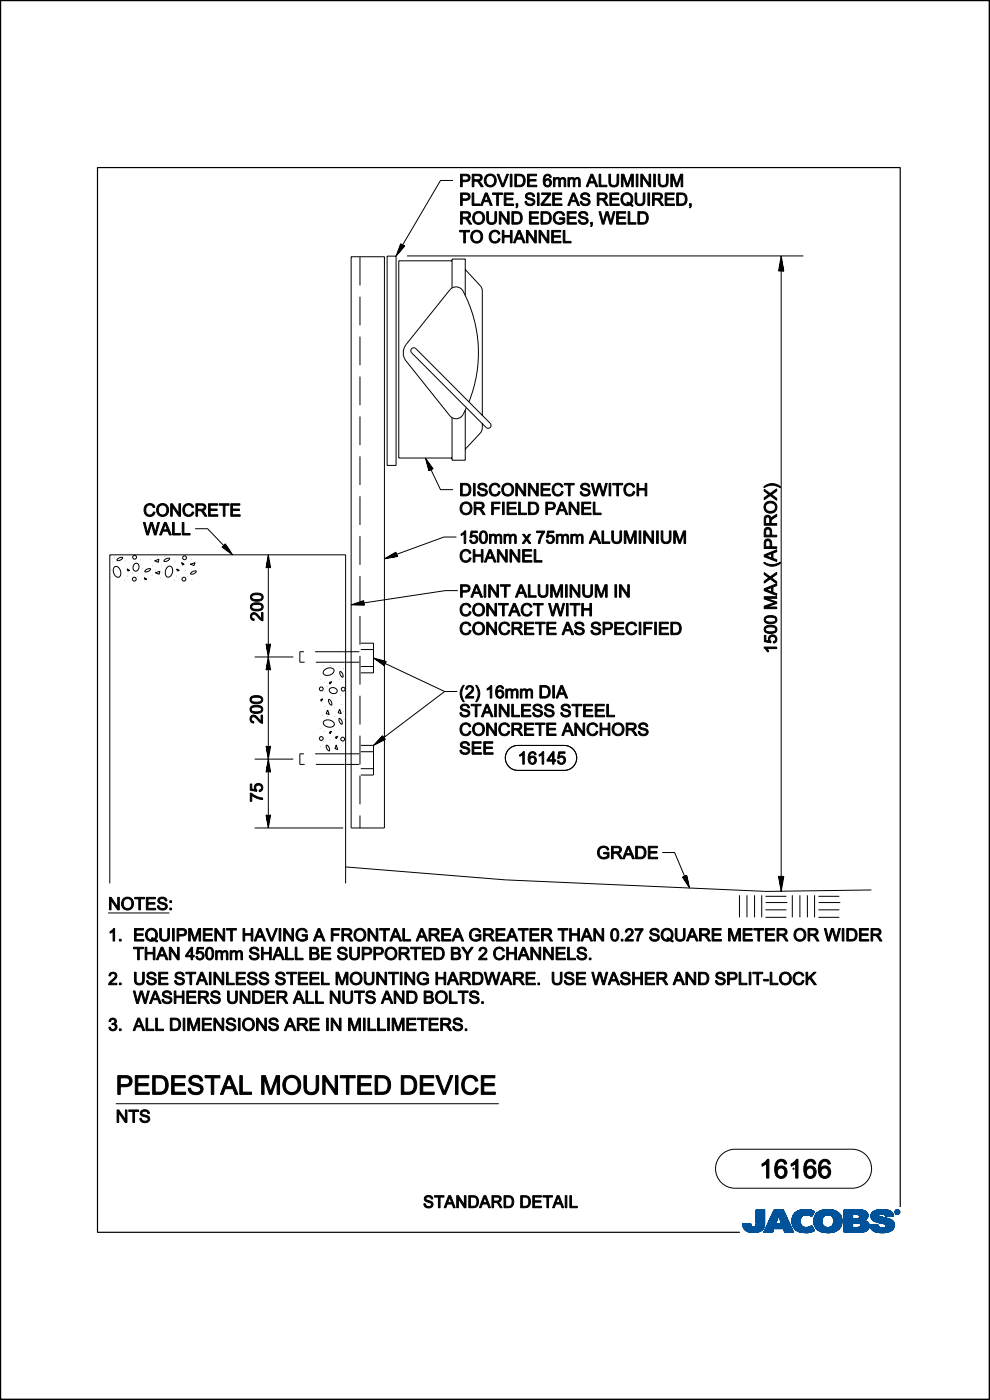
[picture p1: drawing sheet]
<svg xmlns="http://www.w3.org/2000/svg" width="210mm" height="297mm" viewBox="0 0 210 297" stroke-linecap="round" stroke-linejoin="round" font-family="sans-serif">
<path d="M191 256.1v-220.6h-170.3v225.9h136.2M.1 296.6v.3h209.7v-296.8h-209.7v296.8" fill="none" stroke="#000" stroke-width=".25"/>
<g fill="none" stroke="#000" stroke-width=".21">
<path d="M.1 .1h209.8v296.7h-209.8zM96.1 38.3h-2.7l-8.3 14.3v-.3h.2l-.5 .6 .3-.8 .4 .2-.9 1.1 .5-1.4 .6 .2-1.4 1.6 .8-1.9 .7 .3-1.8 2.1 1-2.6 .8 .5M74.5 54.5h7v121.1h-7zM76.4 54.5v6.1M82.1 54.3h1.9v44.4h-1.9zM86.3 54.3h84.1M95.9 55.3h-11.3v41.9h11.3M98.7 57.2l3.2 3.4 .4 .8v26.7M165.7 56.7l-.1 .3 .3 .1-.2-.9-.2 1h.5l-.3-1.6-.2 1.6 .7 .2-.5-2.4-.4 2.4 1 .1-.6-3.2-.6 3.2h1.2M165.7 54.3v134.8M76.4 62.9v6.1M76.4 71.4v6.1"/>
<path d="M76.4 79.9v6.1M86.1 73.1a2.79 2.79 0 0 0 0 3.5l9.3 11.6M88.2 74a.63 .63 0 0 0-.9 0 .63 .63 0 0 0 0 .8M88.2 74l15.8 15.8a.62 .62 0 0 1 0 .9 .62 .62 0 0 1-.9 0l-15.8-15.8M95.4 61.5l-9.3 11.6M95.4 61.5a1.67 1.67 0 0 1 2.8 .3 27.9 27.9 0 0 1 1.3 23.5M95.9 61.1v-6.1h2.8v7.7M76.4 88.3v6.1M76.4 96.8v6.1M91 99.9l.9-.5-1.7-2.2 .8 2.7 .7-.5-1.2-1.7 .5 2 .5-.3-.8-1.2 .4 1.3 .3-.2-.5-.7 .3 .8 .1-.1-.2-.3 2.3 4.9h2.7M98.7 87v10.6h-2.8v-9M98.9 86.5a3.1 3.1 0 0 1-2 2.3 1.67 1.67 0 0 1-1.5-.6"/>
<path d="M102.3 90.8l-.1 .6-.3 .5-3.2 3.4M102.3 89.9v.9M23.8 119.1h.1M24.2 118.2h.1M25 118.5a.91 .91 0 0 1 1-.2 .98 .98 0 0 1-1.2 .6zM26.6 119h.1M28.5 119.6a.63 .63 0 0 1 .8 .1 .63 .63 0 0 1 .2 .8 .66 .66 0 0 1-.8 .7 .66 .66 0 0 1-.5-1zM29.9 118.8h.1M31.9 118.7h.1M32.8 119l.9-.4-.1 .7zM33.3 118.2h.1M34.9 118h.1"/>
<path d="M35 118.7a.91 .91 0 0 1 1-.2 .98 .98 0 0 1-1.2 .5zM37.1 119h.1M38.5 119.3l.6 .4-.4 .2-.2-.5M40.4 119.7l1-.3-.3 .6zM40.6 118.7h.1M41.4 112.2h2.6l3.9 4-.2-.1 .1-.2 .4 .7-.7-.6 .3-.3 .8 1.2-1.2-.9 .4-.5 1.2 1.8-1.7-1.3 .5-.6 1.6 2.3-2.3-1.6 .7-.7M56.9 118.3l.4 2.1h-.8zM56.9 118.9l.2 1.3h-.4zM56.9 117.7l.5 2.8-.5-.1-.4 .1M56.9 117.7v57.9M56.9 119.7l.1 .4h-.2M56.9 119.3l.2 .8h-.3z"/>
<path d="M56.9 117.7l-.5 2.8M76.4 105.3v6.1M76.4 113.7v6.1M96.8 113.9h-2.6l-10.7 3.9 .2-.1 .1 .1-.7 .2 .7-.4 .2 .3-1.4 .3 1.3-.7 .3 .5-2.1 .4 1.8-1.1 .4 .8-2.8 .4 2.5-1.4 .3 1M23.5 122.4h.1M23.6 120.9h.1M24.2 120.3l.3-.1a1.32 1.32 0 0 1 1.1 .9 1.32 1.32 0 0 1-.4 1.3 1.36 1.36 0 0 1-1-2.1zM26.4 123.1h.1M26.9 120.7l.6 .3-.4 .1-.1-.4M27 122.2h.1M28 121.6h.1M29.1 122.2h.1"/>
<path d="M30.2 120.6h.1M30.6 122.6l.5 .3-.3 .1zM30.9 120.9a.91 .91 0 0 1 1-.2 .98 .98 0 0 1-1.2 .6zM32.2 122.1h.1M32.4 120.1h.1M33 121.5l.9-.3-.2 .6-.7-.3M33 121h.1M34.1 122.6h.1M34.3 120.1h.1M34.4 121.5h.1M35.5 120.3l.6-.2a1.32 1.32 0 0 1 .5 1.3 1.32 1.32 0 0 1-1 1 1.36 1.36 0 0 1-.1-2.1zM36.9 123.1h.1"/>
<path d="M37.5 120.7l.5 .3-.3 .1-.2-.4M37.5 122.2h.1M39.3 121h.1M39.7 122.3h.1M40.6 121.4a.91 .91 0 0 1 1-.2 .98 .98 0 0 1-1.2 .5zM40.7 123h.1M54 139.4h8.2M56.4 136.6l1 5.6-.5-.2-.4 .2M56.5 136.6l.4 .1 .5-.1-1 5.6M56.5 136.7h.8l-.4 2.1zM56.7 136.9h.4l-.2 1.3zM56.8 136.9l.2 .1-.1 .4"/>
<path d="M56.8 136.9h.3l-.2 .8zM56.9 140l.4 2.1h-.8zM64.5 138.3h-.9v2.2h1M66.8 138.3h9.4M76.4 122.2v6.1M76.4 130.7v6.1M76.4 139.1v6.1M76.5 136.4h2.7v6.3h-2.7M76.5 137.8h2.7M97.1 125.3h-2.6l-18 2.7 .3-.1 .1 .2h-.8l.8-.3 .1 .4h-1.4l1.4-.5 .2 .6-2.1-.1 2-.6 .2 .8-2.8-.1 2.6-.9 .2 1M56.4 158.3l1 5.5-.5-.1-.4 .1M56.5 158.3l.4 .1 .5-.1-1 5.5"/>
<path d="M56.5 158.3h.8l-.4 2.1zM56.7 158.5h.4l-.2 1.4zM56.8 158.6l.2 .1-.1 .4M56.8 158.6h.3l-.2 .8zM56.9 140.5l.2 1.4h-.4zM56.9 141.3l.1 .4-.2 .1M56.9 141l.2 .8h-.3zM64.5 159.9h-.9v2.3h1M66.8 159.9h9.4M67 140.5h9.2M67.9 154.6h.1M67.9 144.1h.1"/>
<path d="M68 158.4h.1M68 148.4l.5-.2-.4 .6zM68.4 151.7v.1M68.6 141.1v.1M68.7 157.3v.1M68.7 153a1.41 1.41 0 0 1 2.2 .8 1.32 1.32 0 0 1-1.3 .4 1.32 1.32 0 0 1-1-1zM68.7 142.2a1.36 1.36 0 0 1 2.1-.1 1.32 1.32 0 0 1-.9 1.1 1.32 1.32 0 0 1-1.3-.4zM68.8 146.7v.1M68.8 144.7h.1M68.8 155.2h.1M68.9 149.9h.1M69.3 158.1a.98 .98 0 0 1 .5 1.2 .98 .98 0 0 1-.5-1.2z"/>
<path d="M69.4 145.7h.1M69.5 150.6l.3 1-.6-.2zM69.5 152v.1M69.8 148.4a.98 .98 0 0 1 .5 1.2 .98 .98 0 0 1-.5-1.2zM70 146.1a.85 .85 0 0 1 1-.2 .85 .85 0 0 1 .4 1 .85 .85 0 0 1-1 .2 .85 .85 0 0 1-.4-1zM70 156.9v.1M70 150.7h.1M70.2 141.3h.1M70.3 155.1l-.3 .6-.1-.3 .4-.3M70.3 144.6l-.3 .5-.1-.3 .4-.2M70.4 147.9h.1M70.9 151.9v.1"/>
<path d="M71 150v.1M71.3 158l.3 1-.6-.2zM71.7 156.2l-.5 .2 .1 .3 .4-.5M71.9 141.4v.1M72 152.4a.98 .98 0 0 1 .5 1.2 .98 .98 0 0 1-.5-1.2zM72 144.2v.1M72 154.8h.1M72 150.5l.4 .9-.7-.2zM72.1 142.5a.98 .98 0 0 1 .6 1.2 .98 .98 0 0 1-.6-1.2zM72.2 147.5v.1M72.4 149.5h.1M72.4 158.2v.1"/>
<path d="M72.9 141.9h.1M72.9 151h.1M73 152.5v.1M76.4 147.6v6.1M76.4 156.1v6.1M76.5 158.1h2.7v6.3h-2.7M76.5 141.4h2.7M76.5 159.5h2.7M81.5 141.2l.4-.9-2.7-.7 2.3 1.6 .3-.8-2-.5 1.7 1.2 .1-.6-1.4-.4 1.2 .8 .1-.4-.8-.2 .6 .4 .1-.2h-.3l13.2 6.2h2.7h-2.7l-13.4 10.2 .2-.2 .1 .1-.7 .4 .6-.7 .3 .3-1.3 .7 1-1.1 .5 .4-1.9 1 1.4-1.6 .6 .7-2.5 1.2 1.9-2 .6 .8M108 158.9l.6-.5 1.2-.3h9.9a2.65 2.65 0 0 1 2.6 2.7 2.65 2.65 0 0 1-2.6 2.6h-9.9a2.65 2.65 0 0 1-2.4-1.6 2.65 2.65 0 0 1 .6-2.9zM54 175.6h18.8M54 161h8.2"/>
<path d="M56.4 172.9l.5 2.7M56.5 172.9l.4 .1 .5-.1-.5 2.7M56.5 173h.8l-.4 2zM56.7 173.1h.4l-.2 1.4zM56.8 173.2l.2 .1-.1 .4M56.8 173.2h.3l-.2 .8zM56.9 161.7l.4 2h-.8zM56.9 162.2l.2 1.4h-.4zM56.9 163l.1 .4-.2 .1M56.9 162.7l.2 .8h-.3zM67 162.2h9.2M76.4 164.5v6.1"/>
<path d="M76.4 173v2.6M76.5 163.1h2.7M22.9 193.7h13M23.3 187.4v-69.7h50v69.7M73.4 183.9l33.9 2.8 55.3 2.4 22.2-.3M140.5 180.9h2.6l2.4 5.6-.2-.2 .2-.1 .2 .7-.5-.7 .4-.2 .3 1.4-.8-1.2 .5-.4 .5 2.1-1.2-1.8 .8-.4 .6 2.7-1.5-2.3 .9-.4M156.9 189.9v4.7M158.4 189.9v4.7M160.1 189.9v4.7M161.6 189.9v4.7M162.4 190.1h4.4M162.4 193h4.4"/>
<path d="M162.4 194.6h4.4M162.4 191.5h4.6M165.1 185.9h1.2l-.6 3.2-.6-3.2 1 .1-.4 2.4-.5-2.4 .8 .2-.3 1.6-.3-1.6h.5l-.2 1-.1-.9 .2 .1-.1 .3M168.1 189.9v4.7M169.7 189.9v4.7M171.3 189.9v4.7M172.8 189.9v4.7M173.6 190.1h4.4M173.6 193h4.4M173.6 194.6h4.4M173.6 191.5h4.6M24.6 234.1h81.2"/>
<path d="M153 245l1.3-.9 1.6-.3h24.8a4.1 4.1 0 0 1 4.2 4.1 4.1 4.1 0 0 1-4.2 4.2h-24.8a4.1 4.1 0 0 1-3.8-2.6 4.1 4.1 0 0 1 .9-4.5z"/>
<circle cx="28.6" cy="118.2" r=".41"/>
<circle cx="39.1" cy="118.3" r=".41"/>
<circle cx="28.5" cy="122.9" r=".41"/>
<circle cx="39" cy="122.9" r=".41"/>
<circle cx="68.1" cy="146.1" r=".41"/>
<circle cx="68.1" cy="156.7" r=".41"/>
<circle cx="72.7" cy="156.8" r=".41"/>
<circle cx="72.8" cy="146.2" r=".41"/>
</g>
<g fill="#000" stroke="#000" stroke-width=".21">
<path d="M97.7 37v2.6h.3v-1.1h.7a.81 .81 0 0 0 1-.8 .81 .81 0 0 0-1-.7zM98 37.3h.7a.49 .49 0 0 1 .7 .4 .49 .49 0 0 1-.7 .5h-.7z" fill-rule="evenodd"/>
<path d="M100.2 37v2.6h.3v-1.2l.8 .1 .8 1.1h.4l-1-1.2a.74 .74 0 0 0 .8-.8 .74 .74 0 0 0-1-.6zM100.5 37.3h.9a.46 .46 0 0 1 .5 .5 .46 .46 0 0 1-.6 .3h-.8z" fill-rule="evenodd"/>
<path d="M103.1 37.3a1.34 1.34 0 0 0 0 2 1.34 1.34 0 0 0 2-.3 1.33 1.33 0 0 0-.2-1.8 1.33 1.33 0 0 0-1.8 .1zM103.4 37.5a.99 .99 0 0 1 1.5 .8 .99 .99 0 0 1-1.6 .8l-.2-.8z" fill-rule="evenodd"/>
<path d="M105.4 37h.4l.9 2.3 .8-2.3h.4l-1.1 2.6h-.3z" fill-rule="evenodd"/>
<path d="M108.2 37h.4v2.6h-.4z" fill-rule="evenodd"/>
<path d="M109.2 37v2.6h1a1.33 1.33 0 0 0 1.2-1.3 1.33 1.33 0 0 0-1.3-1.3zM109.6 37.3h.5a1.02 1.02 0 0 1 .9 1 1.02 1.02 0 0 1-.9 1h-.5z" fill-rule="evenodd"/>
<path d="M111.9 37h1.9v.3h-1.6v.8h1.5v.3h-1.5v.9h1.7v.3h-2z" fill-rule="evenodd"/>
<path d="M115.5 37.3a1.68 1.68 0 0 0 .4 2.3 .85 .85 0 0 0 1.1-.9 .85 .85 0 0 0-1.3-.6l-.1 .1a.69 .69 0 0 1 .1-.7 .69 .69 0 0 1 .8-.1l.1 .2h.3a.79 .79 0 0 0-.6-.7 .79 .79 0 0 0-.8 .4zM115.6 38.8a.57 .57 0 0 1 1.1 0 .57 .57 0 0 1-1.1 0z" fill-rule="evenodd"/>
<path d="M117.4 37.7h.3v.3a.65 .65 0 0 1 1.1 0 .62 .62 0 0 1 .7-.3 .62 .62 0 0 1 .5 .6v1.3h-.3v-1.2a.43 .43 0 0 0-.5-.5 .43 .43 0 0 0-.3 .6v1.1h-.4v-1.2a.44 .44 0 0 0-.5-.4 .44 .44 0 0 0-.3 .6v1h-.3z" fill-rule="evenodd"/>
<path d="M120.5 37.7h.3v.3a.65 .65 0 0 1 1.1 0 .62 .62 0 0 1 .7-.3 .62 .62 0 0 1 .5 .6v1.3h-.3v-1.2a.43 .43 0 0 0-.5-.5 .43 .43 0 0 0-.4 .6v1.1h-.3v-1.2a.44 .44 0 0 0-.6-.4 .44 .44 0 0 0-.2 .6v1h-.3z" fill-rule="evenodd"/>
<path d="M125.4 37l-1.1 2.6h.4l.3-.8h1.1l.3 .8h.4l-1.1-2.6zM125.5 37.2l.5 1.3h-.9z" fill-rule="evenodd"/>
<path d="M127.1 37h.3v2.3h1.3v.3h-1.6z" fill-rule="evenodd"/>
<path d="M129.2 37h.3v1.5a.71 .71 0 0 0 .7 .9 .71 .71 0 0 0 .7-.9v-1.5h.3v1.5a1.05 1.05 0 0 1-1 1.2 1.05 1.05 0 0 1-1-1.2z" fill-rule="evenodd"/>
<path d="M131.8 37h.5l.8 2.2 .8-2.2h.4v2.6h-.3v-2.2l-.8 2.2h-.3l-.8-2.2v2.2h-.3z" fill-rule="evenodd"/>
<path d="M135 37h.3v2.6h-.3z" fill-rule="evenodd"/>
<path d="M135.9 37h.4l1.4 2v-2h.3v2.6h-.3l-1.4-2.1v2.1h-.4z" fill-rule="evenodd"/>
<path d="M138.7 37h.3v2.6h-.3z" fill-rule="evenodd"/>
<path d="M139.6 37h.4v1.5a.71 .71 0 0 0 .7 .9 .71 .71 0 0 0 .7-.9v-1.5h.3v1.5a1.05 1.05 0 0 1-1 1.2 1.05 1.05 0 0 1-1.1-1.2z" fill-rule="evenodd"/>
<path d="M142.3 37h.5l.8 2.2 .8-2.2h.4v2.6h-.3v-2.2l-.8 2.2h-.3l-.8-2.2v2.2h-.3z" fill-rule="evenodd"/>
<path d="M97.7 40.9v2.7h.3v-1.1h.7a.81 .81 0 0 0 1-.8 .81 .81 0 0 0-1-.8zM98 41.2h.7a.49 .49 0 0 1 .7 .5 .49 .49 0 0 1-.7 .5h-.7z" fill-rule="evenodd"/>
<path d="M97.7 44.9v2.7h.4v-1.2l.7 .1 .8 1.1h.4l-.9-1.2a.74 .74 0 0 0 .7-.9 .74 .74 0 0 0-.9-.6zM98.1 45.2h.8a.46 .46 0 0 1 .6 .5 .46 .46 0 0 1-.7 .4h-.7z" fill-rule="evenodd"/>
<path d="M97.5 48.9h2.1v.3h-.9v2.3h-.3v-2.3h-.9z" fill-rule="evenodd"/>
<path d="M100.2 49.2a1.34 1.34 0 0 0 0 2 1.34 1.34 0 0 0 2-.3 1.33 1.33 0 0 0-.2-1.7 1.33 1.33 0 0 0-1.8 0zM100.5 49.4a.99 .99 0 0 1 1.6 .8 .99 .99 0 0 1-1.6 .8l-.3-.8z" fill-rule="evenodd"/>
<path d="M100.1 40.9h.4v2.4h1.3v.3h-1.7z" fill-rule="evenodd"/>
<path d="M100.6 45.2a1.34 1.34 0 0 0 0 2.1 1.34 1.34 0 0 0 2-.3 1.33 1.33 0 0 0-.2-1.8 1.33 1.33 0 0 0-1.8 0zM100.9 45.4a.99 .99 0 0 1 1.6 .8 .99 .99 0 0 1-1.6 .8l-.3-.7z" fill-rule="evenodd"/>
<path d="M102.9 40.9l-1 2.7h.4l.3-.8h1.1l.3 .8h.4l-1.1-2.7zM103.1 41.2l.5 1.3h-.9z" fill-rule="evenodd"/>
<path d="M103.3 44.9h.3v1.5a.71 .71 0 0 0 .7 .9 .71 .71 0 0 0 .7-.9v-1.5h.3v1.5a1.05 1.05 0 0 1-1 1.2 1.05 1.05 0 0 1-1-1.2z" fill-rule="evenodd"/>
<path d="M104.5 40.9h2.1v.3h-.9v2.4h-.3v-2.4h-.9z" fill-rule="evenodd"/>
<path d="M104.2 49.1a1.15 1.15 0 0 1 1.9 .5l-.4 .1a.87 .87 0 0 0-1.1-.5 .87 .87 0 0 0-.5 1.2 .82 .82 0 0 0 .7 .9 .82 .82 0 0 0 1-.7l.3 .1a1.22 1.22 0 0 1-1.6 .8 1.22 1.22 0 0 1-.7-1.6z" fill-rule="evenodd"/>
<path d="M105.9 44.9h.4l1.4 2.1v-2.1h.3v2.7h-.4l-1.3-2.1v2.1h-.4z" fill-rule="evenodd"/>
<path d="M106.5 48.9h.4v1.1h1.4v-1.1h.3v2.6h-.3v-1.2h-1.4v1.2h-.4z" fill-rule="evenodd"/>
<path d="M107 40.9h1.9v.3h-1.6v.9h1.5v.3h-1.5v.9h1.6v.3h-1.9z" fill-rule="evenodd"/>
<path d="M108.6 44.9v2.7h.9a1.33 1.33 0 0 0 1.3-1.4 1.33 1.33 0 0 0-1.3-1.3zM108.9 45.2h.6a1.02 1.02 0 0 1 .9 1 1.02 1.02 0 0 1-.9 1h-.6z" fill-rule="evenodd"/>
<path d="M109.9 48.9l-1 2.6h.4l.3-.8h1.1l.3 .8h.4l-1.1-2.6zM110.1 49.2l.5 1.2h-.9z" fill-rule="evenodd"/>
<path d="M109.5 43.2h.3v.6l-.3 .3-.1-.1 .2-.4h-.1z" fill-rule="evenodd"/>
<path d="M111.7 41.1a1.04 1.04 0 0 1 1.7 .6h-.4a.63 .63 0 0 0-.6-.5 .63 .63 0 0 0-.6 .5l.4 .3a1.05 1.05 0 0 1 1.2 1 1.11 1.11 0 0 1-1.1 .6 1.11 1.11 0 0 1-.9-.9h.3a.72 .72 0 0 0 .7 .6 .72 .72 0 0 0 .7-.6l-.4-.2a.98 .98 0 0 1-1.1-1.3z" fill-rule="evenodd"/>
<path d="M111.7 48.9h.3l1.4 2.1v-2.1h.4v2.6h-.4l-1.4-2.1v2.1h-.3z" fill-rule="evenodd"/>
<path d="M112.3 44.9h1.9v.3h-1.6v.8h1.5v.3h-1.5v.9h1.7v.4h-2z" fill-rule="evenodd"/>
<path d="M114 40.9h.4v2.7h-.4z" fill-rule="evenodd"/>
<path d="M114.3 48.9h.4l1.4 2.1v-2.1h.3v2.6h-.3l-1.4-2.1v2.1h-.4z" fill-rule="evenodd"/>
<path d="M114.9 40.9h1.9v.3l-1.6 2.1h1.7v.3h-2.1v-.3l1.6-2.1h-1.5z" fill-rule="evenodd"/>
<path d="M114.8 44.9v2.7h.9a1.33 1.33 0 0 0 1.2-1.4 1.33 1.33 0 0 0-1.2-1.3zM115.1 45.2h.6a1.02 1.02 0 0 1 .9 1 1.02 1.02 0 0 1-.9 1h-.6z" fill-rule="evenodd"/>
<path d="M117 48.9h1.9v.3h-1.5v.8h1.4v.3h-1.4v.9h1.6v.3h-2z" fill-rule="evenodd"/>
<path d="M117.2 40.9h2v.3h-1.6v.9h1.5v.3h-1.5v.9h1.6v.3h-2z" fill-rule="evenodd"/>
<path d="M117.8 45.2a1.21 1.21 0 0 1 2 .4l-.4 .1a.96 .96 0 0 0-1.3-.4 .96 .96 0 0 0-.3 1.3 1.05 1.05 0 0 0 1.6 .4v-.5h-.7v-.3h1.1v1a1.43 1.43 0 0 1-2.1 0 1.43 1.43 0 0 1 .1-2z" fill-rule="evenodd"/>
<path d="M119.5 48.9h.3v2.3h1.3v.3h-1.6z" fill-rule="evenodd"/>
<path d="M120.3 44.9h1.9v.3h-1.5v.8h1.4v.3h-1.4v.9h1.6v.4h-2z" fill-rule="evenodd"/>
<path d="M121.5 40.9l-1.1 2.7h.4l.3-.8h1.1l.3 .8h.4l-1.1-2.7zM121.6 41.2l.5 1.3h-.9z" fill-rule="evenodd"/>
<path d="M123 45.1a1.04 1.04 0 0 1 1.7 .6h-.3a.63 .63 0 0 0-.7-.5 .63 .63 0 0 0-.6 .5l.4 .2a1.05 1.05 0 0 1 1.2 1.1 1.11 1.11 0 0 1-1.1 .6 1.11 1.11 0 0 1-.9-.9h.3a.72 .72 0 0 0 .7 .6 .72 .72 0 0 0 .7-.6l-.4-.3a.98 .98 0 0 1-1.1-1.2z" fill-rule="evenodd"/>
<path d="M123.4 41.1a1.04 1.04 0 0 1 1.7 .6h-.3a.63 .63 0 0 0-.7-.5 .63 .63 0 0 0-.6 .5l.4 .3a1.05 1.05 0 0 1 1.3 1 1.11 1.11 0 0 1-1.2 .6 1.11 1.11 0 0 1-.9-.9h.3a.72 .72 0 0 0 .7 .6 .72 .72 0 0 0 .7-.6l-.4-.2a.98 .98 0 0 1-1.1-1.3z" fill-rule="evenodd"/>
<path d="M125.3 47.2h.4l-.1 .5-.2 .4-.1-.2 .2-.3h-.2z" fill-rule="evenodd"/>
<path d="M126.7 40.9v2.7h.3v-1.2l.8 .1 .8 1.1h.4l-.9-1.2a.74 .74 0 0 0 .7-.9 .74 .74 0 0 0-.9-.6zM127 41.2h.9a.46 .46 0 0 1 .5 .5 .46 .46 0 0 1-.6 .4h-.8z" fill-rule="evenodd"/>
<path d="M127.1 44.9h.3l.5 2.3 .7-2.3h.4l.6 2.3 .5-2.3h.4l-.8 2.7h-.3l-.6-2.4-.7 2.4h-.3z" fill-rule="evenodd"/>
<path d="M129.4 40.9h1.9v.3h-1.6v.9h1.5v.3h-1.5v.9h1.6v.3h-1.9z" fill-rule="evenodd"/>
<path d="M130.8 44.9h1.9v.3h-1.6v.8h1.5v.3h-1.5v.9h1.7v.4h-2z" fill-rule="evenodd"/>
<path d="M133.2 44.9h.4v2.3h1.3v.4h-1.7z" fill-rule="evenodd"/>
<path d="M132.1 41.2a1.37 1.37 0 0 0-.2 1.8 1.37 1.37 0 0 0 1.7 .5l.6 .3 .1-.3-.5-.2a1.36 1.36 0 0 0 .2-1.9 1.36 1.36 0 0 0-1.9-.2zM132.3 41.5a1.01 1.01 0 0 1 1.4 0 1.01 1.01 0 0 1 0 1.4l-.1 .2-.5-.2-.1 .2 .3 .2a1.03 1.03 0 0 1-1.1-.4 1.03 1.03 0 0 1 0-1.2z" fill-rule="evenodd"/>
<path d="M135.3 44.9v2.7h1a1.33 1.33 0 0 0 1.2-1.4 1.33 1.33 0 0 0-1.3-1.3zM135.7 45.2h.5a1.02 1.02 0 0 1 .9 1 1.02 1.02 0 0 1-.9 1h-.5z" fill-rule="evenodd"/>
<path d="M134.7 40.9h.4v1.6a.71 .71 0 0 0 .7 .8 .71 .71 0 0 0 .6-.8v-1.6h.4v1.6a1.05 1.05 0 0 1-1 1.1 1.05 1.05 0 0 1-1.1-1.1z" fill-rule="evenodd"/>
<path d="M137.4 40.9h.4v2.7h-.4z" fill-rule="evenodd"/>
<path d="M138.4 40.9v2.7h.4v-1.2h.4a.81 .81 0 0 1 .8 .6l.3 .6h.4l-.9-1.2a.74 .74 0 0 0 .7-.9 .74 .74 0 0 0-.9-.6zM138.8 41.2h.8a.46 .46 0 0 1 .6 .5 .46 .46 0 0 1-.7 .4h-.7z" fill-rule="evenodd"/>
<path d="M141.1 40.9h1.9v.3h-1.6v.9h1.5v.3h-1.5v.9h1.7v.3h-2z" fill-rule="evenodd"/>
<path d="M143.5 40.9v2.7h1a1.33 1.33 0 0 0 1.2-1.4 1.33 1.33 0 0 0-1.2-1.3zM143.9 41.2h.6a1.02 1.02 0 0 1 .9 1.1 1.02 1.02 0 0 1-.9 1h-.6z" fill-rule="evenodd"/>
<path d="M146.3 43.2h.3v.6l-.3 .3-.1-.1 .2-.4h-.1z" fill-rule="evenodd"/>
<path d="M30.4 110.8h.4l.5 2.3 .6-2.3h.4l.6 2.3 .6-2.3h.3l-.7 2.7h-.3l-.7-2.3-.6 2.3h-.4z" fill-rule="evenodd"/>
<path d="M31 107.1a1.15 1.15 0 0 1 1.9 .5l-.4 .1a.87 .87 0 0 0-1.1-.5 .87 .87 0 0 0-.5 1.2 .82 .82 0 0 0 .7 .9 .82 .82 0 0 0 .9-.7l.4 .1a1.22 1.22 0 0 1-1.6 .8 1.22 1.22 0 0 1-.7-1.6z" fill-rule="evenodd"/>
<path d="M33.6 107.2a1.34 1.34 0 0 0 0 2 1.34 1.34 0 0 0 2-.3 1.33 1.33 0 0 0-.2-1.7 1.33 1.33 0 0 0-1.8 0zM33.9 107.4a.99 .99 0 0 1 1.5 .8 .99 .99 0 0 1-1.6 .8l-.2-.8z" fill-rule="evenodd"/>
<path d="M34.9 110.8l-1 2.7h.3l.3-.8h1.1l.3 .8h.4l-1-2.7zM35.1 111.1l.4 1.3h-.9z" fill-rule="evenodd"/>
<path d="M36.2 106.9h.4l1.4 2v-2h.3v2.6h-.4l-1.4-2.1v2.1h-.3z" fill-rule="evenodd"/>
<path d="M36.6 110.8h.4v2.4h1.3v.3h-1.7z" fill-rule="evenodd"/>
<path d="M38.7 110.8h.3v2.4h1.3v.3h-1.6z" fill-rule="evenodd"/>
<path d="M39.2 107.1a1.15 1.15 0 0 1 1.9 .5l-.4 .1a.87 .87 0 0 0-1.1-.5 .87 .87 0 0 0-.4 1.2 .82 .82 0 0 0 .7 .9 .82 .82 0 0 0 .9-.7l.3 .1a1.22 1.22 0 0 1-1.5 .8 1.22 1.22 0 0 1-.8-1.6z" fill-rule="evenodd"/>
<path d="M41.6 106.9v2.6h.3v-1.2h.4a.81 .81 0 0 1 .8 .7l.4 .5h.4l-1-1.2a.74 .74 0 0 0 .8-.8 .74 .74 0 0 0-1-.6zM41.9 107.2h.8a.46 .46 0 0 1 .6 .5 .46 .46 0 0 1-.6 .3h-.8z" fill-rule="evenodd"/>
<path d="M44.2 106.9h1.9v.3h-1.5v.8h1.5v.3h-1.5v.9h1.6v.3h-2z" fill-rule="evenodd"/>
<path d="M46.5 106.9h2.1v.3h-.9v2.3h-.3v-2.3h-.9z" fill-rule="evenodd"/>
<path d="M49 106.9h1.9v.3h-1.6v.8h1.5v.3h-1.5v.9h1.6v.3h-1.9z" fill-rule="evenodd"/>
<path d="M97.9 106.8a1.34 1.34 0 0 0 .1 2.1 1.34 1.34 0 0 0 2-.3 1.33 1.33 0 0 0-.3-1.8 1.33 1.33 0 0 0-1.8 0zM98.2 107a.99 .99 0 0 1 1.6 .8 .99 .99 0 0 1-1.6 .8l-.2-.7z" fill-rule="evenodd"/>
<path d="M97.7 102.6v2.6h1a1.33 1.33 0 0 0 1.2-1.3 1.33 1.33 0 0 0-1.3-1.3zM98 102.9h.6a1.02 1.02 0 0 1 .9 1 1.02 1.02 0 0 1-.9 1h-.6z" fill-rule="evenodd"/>
<path d="M97.8 113.3l.8-.7h.2v2.7h-.3v-2.1l-.7 .4z" fill-rule="evenodd"/>
<path d="M98 116.8a1.15 1.15 0 0 1 1.9 .5l-.4 .1a.87 .87 0 0 0-1.1-.4 .87 .87 0 0 0-.4 1.1 .82 .82 0 0 0 .7 .9 .82 .82 0 0 0 .9-.7l.3 .1a1.22 1.22 0 0 1-1.5 .8 1.22 1.22 0 0 1-.8-1.6z" fill-rule="evenodd"/>
<path d="M99.9 112.7h1.4v.3h-1.1l-.1 .7a.88 .88 0 0 1 1.2 .4 .88 .88 0 0 1-.6 1.2 .88 .88 0 0 1-1.1-.7h.4a.58 .58 0 0 0 .6 .3 .58 .58 0 0 0 .5-.6 .58 .58 0 0 0-.6-.5l-.5 .3-.3-.1z" fill-rule="evenodd"/>
<path d="M100.4 116.6h.3v1.1h1.4v-1.1h.4v2.6h-.4v-1.2h-1.4v1.2h-.3z" fill-rule="evenodd"/>
<path d="M100.4 102.6h.4v2.6h-.4z" fill-rule="evenodd"/>
<path d="M100.6 106.5v2.7h.3v-1.2h.4a.81 .81 0 0 1 .8 .6l.4 .6h.4l-.9-1.2a.74 .74 0 0 0 .7-.9 .74 .74 0 0 0-.9-.6zM100.9 106.8h.9a.46 .46 0 0 1 .5 .5 .46 .46 0 0 1-.6 .4h-.8z" fill-rule="evenodd"/>
<path d="M101.6 102.7a1.04 1.04 0 0 1 1.7 .6h-.3a.63 .63 0 0 0-.7-.5 .63 .63 0 0 0-.6 .5l.4 .3a1.05 1.05 0 0 1 1.3 1.1 1.11 1.11 0 0 1-1.2 .5 1.11 1.11 0 0 1-.9-.9h.3a.72 .72 0 0 0 .7 .6 .72 .72 0 0 0 .7-.5l-.4-.3a.98 .98 0 0 1-1.1-1.2z" fill-rule="evenodd"/>
<path d="M102.1 112.8a1.99 1.99 0 0 0 0 2.4 .95 .95 0 0 0 1.1-.2 .95 .95 0 0 0 .2-1 .95 .95 0 0 0-.2-1.1 .95 .95 0 0 0-1.1-.1zM102.2 113.1l.5-.2a1.64 1.64 0 0 1 0 2.1h-.3a1.69 1.69 0 0 1-.2-1.9z" fill-rule="evenodd"/>
<path d="M103.8 116.6l-1 2.6h.3l.3-.8h1.1l.3 .8h.4l-1.1-2.6zM103.9 116.9l.5 1.3h-.9z" fill-rule="evenodd"/>
<path d="M103.8 113.4h.3v.2a.65 .65 0 0 1 1.1 .1 .62 .62 0 0 1 .8-.4 .62 .62 0 0 1 .4 .7v1.3h-.3v-1.2a.43 .43 0 0 0-.5-.5 .43 .43 0 0 0-.3 .6v1.1h-.3v-1.3a.44 .44 0 0 0-.6-.4 .44 .44 0 0 0-.3 .7v1h-.3z" fill-rule="evenodd"/>
<path d="M104.3 106.5h1.8v.3h-1.5v.9h1.3v.3h-1.3v1.2h-.3z" fill-rule="evenodd"/>
<path d="M105.5 116.6h.4l1.4 2.1v-2.1h.3v2.6h-.4l-1.4-2v2h-.3z" fill-rule="evenodd"/>
<path d="M104.2 102.8a1.15 1.15 0 0 1 1.9 .5l-.4 .1a.87 .87 0 0 0-1.1-.5 .87 .87 0 0 0-.5 1.2 .82 .82 0 0 0 .7 .8 .82 .82 0 0 0 1-.6l.3 .1a1.22 1.22 0 0 1-1.6 .8 1.22 1.22 0 0 1-.7-1.6z" fill-rule="evenodd"/>
<path d="M106.8 102.9a1.34 1.34 0 0 0 0 2 1.34 1.34 0 0 0 2-.3 1.33 1.33 0 0 0-.2-1.8 1.33 1.33 0 0 0-1.8 .1zM107.1 103.1a.99 .99 0 0 1 1.5 .8 .99 .99 0 0 1-1.6 .8l-.2-.8z" fill-rule="evenodd"/>
<path d="M106.6 106.5h.3v2.7h-.3z" fill-rule="evenodd"/>
<path d="M106.9 113.4h.3v.2a.65 .65 0 0 1 1.1 .1 .62 .62 0 0 1 .7-.4 .62 .62 0 0 1 .5 .7v1.3h-.3v-1.2a.43 .43 0 0 0-.5-.5 .43 .43 0 0 0-.3 .6v1.1h-.4v-1.3a.44 .44 0 0 0-.5-.4 .44 .44 0 0 0-.3 .7v1h-.3z" fill-rule="evenodd"/>
<path d="M107.6 106.5h1.9v.3h-1.6v.8h1.5v.4h-1.5v.9h1.6v.3h-1.9z" fill-rule="evenodd"/>
<path d="M108.2 116.6h.3l1.4 2.1v-2.1h.4v2.6h-.4l-1.4-2v2h-.3z" fill-rule="evenodd"/>
<path d="M109.4 102.6h.4l1.4 2v-2h.3v2.6h-.4l-1.4-2.1v2.1h-.3z" fill-rule="evenodd"/>
<path d="M110 106.5h.4v2.4h1.3v.3h-1.7z" fill-rule="evenodd"/>
<path d="M110.9 113.4h.4l.4 .6 .5-.6h.3l-.6 .9 .7 1h-.4l-.5-.8-.5 .8h-.4l.7-1z" fill-rule="evenodd"/>
<path d="M110.9 116.6h1.9v.3h-1.6v.8h1.5v.3h-1.5v.9h1.6v.3h-1.9z" fill-rule="evenodd"/>
<path d="M112.1 102.6h.3l1.4 2v-2h.4v2.6h-.4l-1.4-2.1v2.1h-.3z" fill-rule="evenodd"/>
<path d="M112.1 106.5v2.7h.9a1.33 1.33 0 0 0 1.3-1.4 1.33 1.33 0 0 0-1.3-1.3zM112.4 106.8h.6a1.02 1.02 0 0 1 .9 1 1.02 1.02 0 0 1-.9 1.1h-.6z" fill-rule="evenodd"/>
<path d="M113.3 116.6h.4v2.3h1.3v.3h-1.7z" fill-rule="evenodd"/>
<path d="M113.8 112.7h1.7v.2a4.2 4.2 0 0 0-1 2.4h-.3v-.2a4.1 4.1 0 0 1 .9-2.1h-1.3z" fill-rule="evenodd"/>
<path d="M114.8 102.6h1.9v.3h-1.6v.8h1.5v.3h-1.5v.9h1.6v.3h-1.9z" fill-rule="evenodd"/>
<path d="M115.8 106.5v2.7h.3v-1.1h.7a.81 .81 0 0 0 1-.8 .81 .81 0 0 0-1-.8zM116.1 106.8h.7a.49 .49 0 0 1 .7 .5 .49 .49 0 0 1-.7 .5h-.7z" fill-rule="evenodd"/>
<path d="M116.2 112.7h1.3v.3h-1.1l-.1 .7a.88 .88 0 0 1 1.2 .4 .88 .88 0 0 1-.5 1.2 .88 .88 0 0 1-1.1-.7h.3a.58 .58 0 0 0 .7 .3 .58 .58 0 0 0 .4-.6 .58 .58 0 0 0-.6-.5l-.5 .3-.3-.1z" fill-rule="evenodd"/>
<path d="M119 106.5l-1 2.7h.3l.3-.8h1.1l.3 .8h.4l-1-2.7zM119.2 106.8l.4 1.3h-.9z" fill-rule="evenodd"/>
<path d="M118 113.4h.3v.2a.65 .65 0 0 1 1.1 .1 .62 .62 0 0 1 .7-.4 .62 .62 0 0 1 .5 .7v1.3h-.3v-1.2a.43 .43 0 0 0-.5-.5 .43 .43 0 0 0-.3 .6v1.1h-.4v-1.3a.44 .44 0 0 0-.5-.4 .44 .44 0 0 0-.3 .7v1h-.3z" fill-rule="evenodd"/>
<path d="M117.6 102.8a1.15 1.15 0 0 1 1.8 .5l-.3 .1a.87 .87 0 0 0-1.2-.5 .87 .87 0 0 0-.4 1.2 .82 .82 0 0 0 .7 .8 .82 .82 0 0 0 .9-.6l.4 .1a1.22 1.22 0 0 1-1.6 .8 1.22 1.22 0 0 1-.8-1.6z" fill-rule="evenodd"/>
<path d="M119.7 102.6h2.1v.3h-.9v2.3h-.3v-2.3h-.9z" fill-rule="evenodd"/>
<path d="M120.7 106.5h.4l1.4 2.1v-2.1h.3v2.7h-.4l-1.3-2.1v2.1h-.4z" fill-rule="evenodd"/>
<path d="M121.1 113.4h.3v.2a.65 .65 0 0 1 1.1 .1 .62 .62 0 0 1 .7-.4 .62 .62 0 0 1 .5 .7v1.3h-.3v-1.2a.43 .43 0 0 0-.5-.5 .43 .43 0 0 0-.3 .6v1.1h-.4v-1.3a.44 .44 0 0 0-.5-.4 .44 .44 0 0 0-.3 .7v1h-.3z" fill-rule="evenodd"/>
<path d="M123.4 102.7a1.04 1.04 0 0 1 1.7 .6h-.3a.63 .63 0 0 0-.7-.5 .63 .63 0 0 0-.6 .5l.4 .3a1.05 1.05 0 0 1 1.2 1.1 1.11 1.11 0 0 1-1.1 .5 1.11 1.11 0 0 1-.9-.9h.3a.72 .72 0 0 0 .7 .6 .72 .72 0 0 0 .7-.5l-.4-.3a.98 .98 0 0 1-1.1-1.2z" fill-rule="evenodd"/>
<path d="M123.4 106.5h1.9v.3h-1.5v.8h1.4v.4h-1.4v.9h1.6v.3h-2z" fill-rule="evenodd"/>
<path d="M126 112.6l-1.1 2.7h.4l.3-.8h1.1l.3 .8h.4l-1.1-2.7zM126.1 112.9l.5 1.3h-.9z" fill-rule="evenodd"/>
<path d="M125.8 106.5h.4v2.4h1.3v.3h-1.7z" fill-rule="evenodd"/>
<path d="M125.4 102.6h.4l.5 2.2 .6-2.2h.4l.6 2.2 .6-2.2h.3l-.7 2.6h-.3l-.7-2.3-.6 2.3h-.4z" fill-rule="evenodd"/>
<path d="M127.7 112.6h.3v2.4h1.3v.3h-1.6z" fill-rule="evenodd"/>
<path d="M129.2 102.6h.4v2.6h-.4z" fill-rule="evenodd"/>
<path d="M130 102.6h2.1v.3h-.9v2.3h-.4v-2.3h-.8z" fill-rule="evenodd"/>
<path d="M129.8 112.6h.3v1.6a.71 .71 0 0 0 .7 .8 .71 .71 0 0 0 .7-.8v-1.6h.4v1.6a1.05 1.05 0 0 1-1.1 1.1 1.05 1.05 0 0 1-1-1.1z" fill-rule="evenodd"/>
<path d="M132.4 112.6h.6l.7 2.3 .8-2.3h.5v2.7h-.4v-2.2l-.8 2.2h-.3l-.7-2.3v2.3h-.4z" fill-rule="evenodd"/>
<path d="M132.8 102.8a1.15 1.15 0 0 1 1.8 .5l-.3 .1a.87 .87 0 0 0-1.2-.5 .87 .87 0 0 0-.4 1.2 .82 .82 0 0 0 .7 .8 .82 .82 0 0 0 .9-.6l.4 .1a1.22 1.22 0 0 1-1.6 .8 1.22 1.22 0 0 1-.7-1.6z" fill-rule="evenodd"/>
<path d="M135.1 102.6h.4v1h1.3v-1h.4v2.6h-.4v-1.2h-1.3v1.2h-.4z" fill-rule="evenodd"/>
<path d="M135.6 112.6h.3v2.7h-.3z" fill-rule="evenodd"/>
<path d="M136.5 112.6h.4l1.4 2.1v-2.1h.3v2.7h-.3l-1.4-2.1v2.1h-.4z" fill-rule="evenodd"/>
<path d="M139.3 112.6h.3v2.7h-.3z" fill-rule="evenodd"/>
<path d="M140.3 112.6h.3v1.6a.71 .71 0 0 0 .7 .8 .71 .71 0 0 0 .7-.8v-1.6h.3v1.6a1.05 1.05 0 0 1-1 1.1 1.05 1.05 0 0 1-1-1.1z" fill-rule="evenodd"/>
<path d="M142.9 112.6h.5l.8 2.3 .8-2.3h.4v2.7h-.3v-2.2l-.8 2.2h-.3l-.8-2.3v2.3h-.3z" fill-rule="evenodd"/>
<path d="M162.4 106.7a1.31 1.31 0 0 0 .2 1.9 1.31 1.31 0 0 0 1.9-.3 1.31 1.31 0 0 0-.3-1.8 1.57 1.57 0 0 0-1.8 .2zM162.6 107a1 1 0 0 1 1.5-.1 1 1 0 0 1-.1 1.5 1.01 1.01 0 0 1-1.3 0 1.01 1.01 0 0 1-.2-1.3z" fill-rule="evenodd"/>
<path d="M162.1 117.7v.4l2.7 1v-.4l-.8-.2v-1.2l.8-.3v-.4zM162.4 117.9l1.3-.4v.9z" fill-rule="evenodd"/>
<path d="M162.4 114.5l-.3 .5v1.4h2.7v-.4h-1.1v-.7a.82 .82 0 0 0-.4-.8 .82 .82 0 0 0-.9 0zM162.5 114.9a.5 .5 0 0 1 .6-.2 .5 .5 0 0 1 .3 .6v.7h-1z" fill-rule="evenodd"/>
<path d="M162.4 112l-.3 .5v1.4h2.7v-.4h-1.1v-.6a.82 .82 0 0 0-.4-.9 .82 .82 0 0 0-.9 0zM162.5 112.4a.5 .5 0 0 1 .6-.1 .5 .5 0 0 1 .3 .6v.6h-1z" fill-rule="evenodd"/>
<path d="M162.3 109.5l-.2 .5v1.4h2.7v-.3h-1.2v-.4a.81 .81 0 0 1 .6-.8l.6-.4v-.4l-1.2 .9a.73 .73 0 0 0-.5-.7 .73 .73 0 0 0-.8 .2zM162.5 109.8a.47 .47 0 0 1 .6 0 .47 .47 0 0 1 .2 .5v.8h-.9z" fill-rule="evenodd"/>
<path d="M162.1 103.8l1.3 .9 1.4-1v.4l-1.2 .8 1.2 .8v.4l-1.4-1-1.3 .9v-.4l1-.7-1-.7z" fill-rule="evenodd"/>
<path d="M162.1 119.2l.7 .4a3 3 0 0 0 2.7-.4v.3a2.67 2.67 0 0 1-3.4 0z" fill-rule="evenodd"/>
<path d="M162.1 103.2a2.67 2.67 0 0 1 3.4 0v.3a3.1 3.1 0 0 0-3.4 0z" fill-rule="evenodd"/>
<path d="M53.3 128.2a.86 .86 0 0 0 0 1 .86 .86 0 0 0 .9 .4 1.15 1.15 0 0 0 1.6-1 1.68 1.68 0 0 0-2.3-.5zM53.5 128.5a1.79 1.79 0 0 1 2 .1v.3a1.6 1.6 0 0 1-2.1 0z" fill-rule="evenodd"/>
<path d="M53.3 126.2a.86 .86 0 0 0 0 1 .86 .86 0 0 0 .9 .3 1.15 1.15 0 0 0 1.6-1 1.68 1.68 0 0 0-2.3-.5zM53.5 126.4a1.79 1.79 0 0 1 2 .1v.3a1.6 1.6 0 0 1-2.1 .1z" fill-rule="evenodd"/>
<path d="M53.3 130.2a1.08 1.08 0 0 1 1.7 .5l.5 .6v-1.3h.3v1.7a3 3 0 0 1-1.6-1.3 .51 .51 0 0 0-.8 .2 .51 .51 0 0 0 .5 .7v.3a.86 .86 0 0 1-.8-.5 .86 .86 0 0 1 .2-.9z" fill-rule="evenodd"/>
<path d="M97.7 124v2.7h.3v-1.1h.7a.81 .81 0 0 0 1-.8 .81 .81 0 0 0-1-.8zM98 124.4h.7a.49 .49 0 0 1 .7 .4 .49 .49 0 0 1-.7 .5h-.7z" fill-rule="evenodd"/>
<path d="M98 128.3a1.15 1.15 0 0 1 1.9 .4l-.4 .1a.87 .87 0 0 0-1.1-.4 .87 .87 0 0 0-.4 1.1 .82 .82 0 0 0 .7 .9 .82 .82 0 0 0 .9-.7l.3 .1a1.22 1.22 0 0 1-1.5 .8 1.22 1.22 0 0 1-.8-1.5z" fill-rule="evenodd"/>
<path d="M98 132.2a1.15 1.15 0 0 1 1.9 .5l-.4 .1a.87 .87 0 0 0-1.1-.5 .87 .87 0 0 0-.4 1.2 .82 .82 0 0 0 .7 .9 .82 .82 0 0 0 .9-.7l.3 .1a1.22 1.22 0 0 1-1.5 .8 1.22 1.22 0 0 1-.8-1.6z" fill-rule="evenodd"/>
<path d="M100.9 124l-1 2.7h.3l.3-.8h1.1l.4 .8h.4l-1.1-2.7zM101.1 124.3l.4 1.3h-.9z" fill-rule="evenodd"/>
<path d="M100.6 128.3a1.34 1.34 0 0 0 0 2.1 1.34 1.34 0 0 0 2-.3 1.33 1.33 0 0 0-.2-1.8 1.33 1.33 0 0 0-1.8 0zM100.9 128.5a.99 .99 0 0 1 1.6 .8 .99 .99 0 0 1-1.6 .8l-.3-.7z" fill-rule="evenodd"/>
<path d="M100.6 132.3a1.34 1.34 0 0 0 0 2 1.34 1.34 0 0 0 2-.3 1.33 1.33 0 0 0-.2-1.7 1.33 1.33 0 0 0-1.8 0zM100.9 132.5a.99 .99 0 0 1 1.6 .8 .99 .99 0 0 1-1.6 .8l-.3-.7z" fill-rule="evenodd"/>
<path d="M102.7 124h.3v2.7h-.3z" fill-rule="evenodd"/>
<path d="M103.2 128h.4l1.4 2.1v-2.1h.3v2.7h-.3l-1.4-2.1v2.1h-.4z" fill-rule="evenodd"/>
<path d="M103.2 132h.4l1.4 2.1v-2.1h.3v2.6h-.3l-1.4-2v2h-.4z" fill-rule="evenodd"/>
<path d="M103.7 124h.3l1.4 2.1v-2.1h.3v2.7h-.3l-1.4-2.1v2.1h-.3z" fill-rule="evenodd"/>
<path d="M105.7 128h2.1v.3h-.9v2.4h-.3v-2.4h-.9z" fill-rule="evenodd"/>
<path d="M106.1 124h2.1v.4h-.8v2.3h-.4v-2.3h-.9z" fill-rule="evenodd"/>
<path d="M106.2 132.2a1.15 1.15 0 0 1 1.9 .5l-.3 .1a.87 .87 0 0 0-1.2-.5 .87 .87 0 0 0-.4 1.2 .82 .82 0 0 0 .7 .9 .82 .82 0 0 0 .9-.7l.4 .1a1.22 1.22 0 0 1-1.6 .8 1.22 1.22 0 0 1-.8-1.6z" fill-rule="evenodd"/>
<path d="M108.9 128l-1 2.7h.4l.3-.8h1.1l.3 .8h.4l-1.1-2.7zM109.1 128.3l.5 1.3h-.9z" fill-rule="evenodd"/>
<path d="M108.6 132v2.6h.3v-1.1h.5a.81 .81 0 0 1 .7 .6l.4 .5h.4l-.9-1.2a.74 .74 0 0 0 .7-.8 .74 .74 0 0 0-.9-.6zM108.9 132.3h.9a.46 .46 0 0 1 .6 .5 .46 .46 0 0 1-.7 .4h-.8z" fill-rule="evenodd"/>
<path d="M110.3 124l-1 2.7h.4l.3-.8h1.1l.3 .8h.4l-1.1-2.7zM110.5 124.3l.5 1.3h-.9z" fill-rule="evenodd"/>
<path d="M111.3 132h1.9v.3h-1.6v.8h1.5v.3h-1.5v.9h1.6v.3h-1.9z" fill-rule="evenodd"/>
<path d="M112.1 124h.3v2.4h1.3v.3h-1.6z" fill-rule="evenodd"/>
<path d="M111 128.3a1.15 1.15 0 0 1 1.8 .4l-.3 .1a.87 .87 0 0 0-1.2-.4 .87 .87 0 0 0-.4 1.1 .82 .82 0 0 0 .7 .9 .82 .82 0 0 0 .9-.7l.4 .1a1.22 1.22 0 0 1-1.6 .8 1.22 1.22 0 0 1-.7-1.5z" fill-rule="evenodd"/>
<path d="M113.1 128h2.1v.3h-.9v2.4h-.3v-2.4h-.9z" fill-rule="evenodd"/>
<path d="M113.5 132h2.1v.3h-.8v2.3h-.4v-2.3h-.9z" fill-rule="evenodd"/>
<path d="M114.2 124h.3v1.6a.71 .71 0 0 0 .7 .8 .71 .71 0 0 0 .7-.8v-1.6h.3v1.6a1.05 1.05 0 0 1-1 1.1 1.05 1.05 0 0 1-1-1.1z" fill-rule="evenodd"/>
<path d="M116 132h1.9v.3h-1.6v.8h1.5v.3h-1.5v.9h1.7v.3h-2z" fill-rule="evenodd"/>
<path d="M116.8 124h.5l.8 2.3 .8-2.3h.4v2.7h-.3v-2.2l-.8 2.2h-.3l-.8-2.3v2.3h-.3z" fill-rule="evenodd"/>
<path d="M116.4 128h.3l.5 2.3 .7-2.3h.4l.6 2.3 .5-2.3h.4l-.8 2.7h-.3l-.6-2.4-.7 2.4h-.3z" fill-rule="evenodd"/>
<path d="M120.2 132l-1 2.6h.4l.3-.8h1.1l.3 .8h.4l-1.1-2.6zM120.4 132.3l.5 1.3h-.9z" fill-rule="evenodd"/>
<path d="M120 124h.3v2.7h-.3z" fill-rule="evenodd"/>
<path d="M120.2 128h.3v2.7h-.3z" fill-rule="evenodd"/>
<path d="M120.9 124h.4l1.4 2.1v-2.1h.3v2.7h-.3l-1.4-2.1v2.1h-.4z" fill-rule="evenodd"/>
<path d="M120.9 128h2.1v.3h-.8v2.4h-.4v-2.4h-.9z" fill-rule="evenodd"/>
<path d="M122.2 132.1a1.04 1.04 0 0 1 1.7 .6l-.4 .1a.63 .63 0 0 0-.6-.5 .63 .63 0 0 0-.6 .5l.4 .2a1.05 1.05 0 0 1 1.2 1.1 1.11 1.11 0 0 1-1.1 .6 1.11 1.11 0 0 1-1-.9h.4a.72 .72 0 0 0 .7 .6 .72 .72 0 0 0 .7-.6l-.4-.3a.98 .98 0 0 1-1.2-1.2z" fill-rule="evenodd"/>
<path d="M123.4 128h.4v1.1h1.3v-1.1h.4v2.7h-.4v-1.3h-1.3v1.3h-.4z" fill-rule="evenodd"/>
<path d="M125.7 132.1a1.04 1.04 0 0 1 1.7 .6l-.4 .1a.63 .63 0 0 0-.6-.5 .63 .63 0 0 0-.6 .5l.4 .2a1.05 1.05 0 0 1 1.2 1.1 1.11 1.11 0 0 1-1.1 .6 1.11 1.11 0 0 1-1-.9h.4a.72 .72 0 0 0 .7 .6 .72 .72 0 0 0 .7-.6l-.4-.3a.98 .98 0 0 1-1.2-1.2z" fill-rule="evenodd"/>
<path d="M123.6 124h.4v1.6a.71 .71 0 0 0 .6 .8 .71 .71 0 0 0 .7-.8v-1.6h.4v1.6a1.05 1.05 0 0 1-1.1 1.1 1.05 1.05 0 0 1-1-1.1z" fill-rule="evenodd"/>
<path d="M126.3 124h.5l.7 2.3 .8-2.3h.5v2.7h-.3v-2.2l-.8 2.2h-.3l-.8-2.3v2.3h-.3z" fill-rule="evenodd"/>
<path d="M127.9 132v2.6h.4v-1h.6a.81 .81 0 0 0 1-.8 .81 .81 0 0 0-1-.8zM128.3 132.3h.6a.49 .49 0 0 1 .7 .5 .49 .49 0 0 1-.6 .5h-.7z" fill-rule="evenodd"/>
<path d="M130.4 132h1.9v.3h-1.6v.8h1.5v.3h-1.5v.9h1.7v.3h-2z" fill-rule="evenodd"/>
<path d="M130.4 124h.4v2.7h-.4z" fill-rule="evenodd"/>
<path d="M131.4 124h.4l1.4 2.1v-2.1h.3v2.7h-.4l-1.4-2.1v2.1h-.3z" fill-rule="evenodd"/>
<path d="M133.2 132.2a1.15 1.15 0 0 1 1.9 .5l-.4 .1a.87 .87 0 0 0-1.1-.5 .87 .87 0 0 0-.5 1.2 .82 .82 0 0 0 .7 .9 .82 .82 0 0 0 .9-.7l.4 .1a1.22 1.22 0 0 1-1.6 .8 1.22 1.22 0 0 1-.7-1.6z" fill-rule="evenodd"/>
<path d="M135.6 132h.3v2.6h-.3z" fill-rule="evenodd"/>
<path d="M136.6 132h1.8v.3h-1.5v.8h1.3v.3h-1.3v1.2h-.3z" fill-rule="evenodd"/>
<path d="M138.9 132h.3v2.6h-.3z" fill-rule="evenodd"/>
<path d="M139.9 132h1.9v.3h-1.6v.8h1.5v.3h-1.5v.9h1.6v.3h-1.9z" fill-rule="evenodd"/>
<path d="M142.3 132v2.6h1a1.33 1.33 0 0 0 1.2-1.3 1.33 1.33 0 0 0-1.3-1.3zM142.7 132.3h.5a1.02 1.02 0 0 1 .9 1 1.02 1.02 0 0 1-.9 1h-.5z" fill-rule="evenodd"/>
<path d="M162.3 133a.86 .86 0 0 0-.1 1 .86 .86 0 0 0 1 .4 1.15 1.15 0 0 0 1.6-1.1 1.68 1.68 0 0 0-2.4-.4zM162.5 133.2a1.79 1.79 0 0 1 2 .2v.3a1.6 1.6 0 0 1-2.1 0z" fill-rule="evenodd"/>
<path d="M162.3 130.9a.86 .86 0 0 0-.1 1 .86 .86 0 0 0 1 .4 1.15 1.15 0 0 0 1.6-1 1.68 1.68 0 0 0-2.4-.5zM162.5 131.2a1.79 1.79 0 0 1 2 .1v.3a1.6 1.6 0 0 1-2.1 .1z" fill-rule="evenodd"/>
<path d="M162.1 134.8h.4v1.1l.7 .1a.88 .88 0 0 1 .4-1.2 .88 .88 0 0 1 1.2 .5 .88 .88 0 0 1-.7 1.1l-.1-.3a.58 .58 0 0 0 .4-.7 .58 .58 0 0 0-.6-.4 .58 .58 0 0 0-.5 .6l.2 .5v.3l-1.4-.3z" fill-rule="evenodd"/>
<path d="M162.1 137.3h2.7v.3h-2.1l.4 .6h-.3l-.7-.7z" fill-rule="evenodd"/>
<path d="M162.1 126.6h2.7v.3h-2.3l2.3 .8v.3l-2.3 .8h2.3v.3h-2.7v-.5l2.3-.8-2.3-.7z" fill-rule="evenodd"/>
<path d="M162.1 124.9v.4l2.7 1v-.4l-.8-.2v-1.2l.8-.3v-.4zM162.4 125.1l1.3-.4v.9z" fill-rule="evenodd"/>
<path d="M162.1 121.5l1.3 .9 1.4-1v.4l-1.2 .8 1.2 .8v.4l-1.4-1-1.3 .9v-.4l1-.7-1-.7z" fill-rule="evenodd"/>
<path d="M53.2 150a.86 .86 0 0 0 0 1 .86 .86 0 0 0 .9 .3 1.15 1.15 0 0 0 1.6-1 1.68 1.68 0 0 0-2.3-.5zM53.4 150.2a1.79 1.79 0 0 1 2 .1v.3a1.6 1.6 0 0 1-2.1 .1z" fill-rule="evenodd"/>
<path d="M53.2 147.9a.86 .86 0 0 0 0 1 .86 .86 0 0 0 .9 .4 1.15 1.15 0 0 0 1.6-1.1 1.68 1.68 0 0 0-2.3-.4zM53.4 148.2a1.79 1.79 0 0 1 2 .1v.3a1.6 1.6 0 0 1-2.1 0z" fill-rule="evenodd"/>
<path d="M53.2 151.9a1.08 1.08 0 0 1 1.7 .6l.5 .5v-1.3h.3v1.7a3 3 0 0 1-1.5-1.2 .51 .51 0 0 0-.9 .2 .51 .51 0 0 0 .5 .7v.3a.86 .86 0 0 1-.7-.6 .86 .86 0 0 1 .1-.9z" fill-rule="evenodd"/>
<path d="M97.9 149.6a1.04 1.04 0 0 1 1.7 .6h-.4a.63 .63 0 0 0-.6-.5 .63 .63 0 0 0-.6 .5l.4 .2a1.05 1.05 0 0 1 1.2 1.1 1.11 1.11 0 0 1-1.1 .6 1.11 1.11 0 0 1-.9-.9h.3a.72 .72 0 0 0 .7 .6 .72 .72 0 0 0 .7-.6l-.4-.3a.98 .98 0 0 1-1.1-1.2z" fill-rule="evenodd"/>
<path d="M97.9 157.5a1.04 1.04 0 0 1 1.7 .6h-.4a.63 .63 0 0 0-.6-.5 .63 .63 0 0 0-.6 .5l.4 .3a1.05 1.05 0 0 1 1.2 1.1 1.11 1.11 0 0 1-1.1 .5 1.11 1.11 0 0 1-.9-.8l.3-.1a.72 .72 0 0 0 .7 .6 .72 .72 0 0 0 .7-.5l-.4-.3a.98 .98 0 0 1-1.1-1.2z" fill-rule="evenodd"/>
<path d="M98.3 145.4h.2l-.4 .7a3 3 0 0 0 .4 2.8h-.2a2.67 2.67 0 0 1 0-3.5z" fill-rule="evenodd"/>
<path d="M98 153.6a1.15 1.15 0 0 1 1.9 .5l-.4 .1a.87 .87 0 0 0-1.1-.5 .87 .87 0 0 0-.5 1.2 .82 .82 0 0 0 .8 .9 .82 .82 0 0 0 .9-.7l.3 .1a1.22 1.22 0 0 1-1.5 .8 1.22 1.22 0 0 1-.8-1.6z" fill-rule="evenodd"/>
<path d="M100.6 153.7a1.34 1.34 0 0 0 0 2 1.34 1.34 0 0 0 2-.3 1.33 1.33 0 0 0-.2-1.7 1.33 1.33 0 0 0-1.8 0zM100.9 153.9a.99 .99 0 0 1 1.5 .8 .99 .99 0 0 1-1.5 .8l-.3-.8z" fill-rule="evenodd"/>
<path d="M99 145.6a.87 .87 0 0 1 1.4 .2 .87 .87 0 0 1-.5 1.3l-.7 .7h1.3v.3h-1.8a3 3 0 0 1 1.3-1.6 .51 .51 0 0 0-.2-.8 .51 .51 0 0 0-.7 .5h-.3z" fill-rule="evenodd"/>
<path d="M99.9 149.4h2.1v.3h-.8v2.4h-.4v-2.4h-.9z" fill-rule="evenodd"/>
<path d="M100.9 145.4h.2a2.67 2.67 0 0 1 0 3.5h-.2a3.1 3.1 0 0 0 0-3.5z" fill-rule="evenodd"/>
<path d="M103.1 149.4l-1 2.7h.4l.3-.8h1.1l.3 .8h.4l-1.1-2.7zM103.3 149.7l.5 1.3h-.9z" fill-rule="evenodd"/>
<path d="M103.2 153.4h.4l1.4 2.1v-2.1h.3v2.6h-.4l-1.3-2v2h-.4z" fill-rule="evenodd"/>
<path d="M103.3 146.1l.8-.7h.2v2.7h-.3v-2.1l-.7 .4z" fill-rule="evenodd"/>
<path d="M104.9 149.4h.4v2.7h-.4z" fill-rule="evenodd"/>
<path d="M105.9 149.4h.4l1.3 2.1v-2.1h.4v2.7h-.4l-1.4-2.1v2.1h-.3z" fill-rule="evenodd"/>
<path d="M105.4 145.7a1.68 1.68 0 0 0 .4 2.4 .85 .85 0 0 0 1.1-.9 .85 .85 0 0 0-1.3-.6l-.1 .1a.69 .69 0 0 1 .1-.7 .69 .69 0 0 1 .8-.2l.1 .3h.3a.79 .79 0 0 0-.6-.7 .79 .79 0 0 0-.8 .3zM105.5 147.3a.57 .57 0 0 1 1.1 0 .57 .57 0 0 1-1.1 0z" fill-rule="evenodd"/>
<path d="M107.3 146.2h.3v.2a.65 .65 0 0 1 1.1 .1 .62 .62 0 0 1 .7-.4 .62 .62 0 0 1 .5 .7v1.3h-.3v-1.2a.43 .43 0 0 0-.5-.5 .43 .43 0 0 0-.3 .6v1.1h-.4v-1.3a.44 .44 0 0 0-.5-.4 .44 .44 0 0 0-.3 .7v1h-.3z" fill-rule="evenodd"/>
<path d="M106.2 153.6a1.15 1.15 0 0 1 1.9 .5l-.4 .1a.87 .87 0 0 0-1.1-.5 .87 .87 0 0 0-.4 1.2 .82 .82 0 0 0 .7 .9 .82 .82 0 0 0 .9-.7l.3 .1a1.22 1.22 0 0 1-1.5 .8 1.22 1.22 0 0 1-.8-1.6z" fill-rule="evenodd"/>
<path d="M108.6 149.4h.3v2.3h1.3v.4h-1.6z" fill-rule="evenodd"/>
<path d="M108.6 153.4v2.6h.3v-1.1h.4a.81 .81 0 0 1 .8 .6l.4 .5h.4l-1-1.2a.74 .74 0 0 0 .8-.8 .74 .74 0 0 0-1-.6zM108.9 153.7h.9a.46 .46 0 0 1 .5 .5 .46 .46 0 0 1-.6 .4h-.8z" fill-rule="evenodd"/>
<path d="M110.4 146.2h.3v.2a.65 .65 0 0 1 1.1 .1 .62 .62 0 0 1 .7-.4 .62 .62 0 0 1 .5 .7v1.3h-.4v-1.2a.43 .43 0 0 0-.4-.5 .43 .43 0 0 0-.4 .6v1.1h-.3v-1.3a.44 .44 0 0 0-.6-.4 .44 .44 0 0 0-.2 .7v1h-.3z" fill-rule="evenodd"/>
<path d="M110.6 149.4h2v.3h-1.6v.8h1.5v.3h-1.5v.9h1.6v.4h-2z" fill-rule="evenodd"/>
<path d="M111.2 153.4h2v.3h-1.6v.8h1.5v.3h-1.5v.9h1.6v.3h-2z" fill-rule="evenodd"/>
<path d="M113.3 149.6a1.04 1.04 0 0 1 1.7 .6h-.3a.63 .63 0 0 0-.7-.5 .63 .63 0 0 0-.6 .5l.4 .2a1.05 1.05 0 0 1 1.3 1.1 1.11 1.11 0 0 1-1.2 .6 1.11 1.11 0 0 1-.9-.9h.3a.72 .72 0 0 0 .7 .6 .72 .72 0 0 0 .7-.6l-.4-.3a.98 .98 0 0 1-1.1-1.2z" fill-rule="evenodd"/>
<path d="M113.5 153.4h2.1v.3h-.9v2.3h-.3v-2.3h-.9z" fill-rule="evenodd"/>
<path d="M114.5 145.4v2.7h1a1.33 1.33 0 0 0 1.2-1.4 1.33 1.33 0 0 0-1.3-1.3zM114.9 145.8h.5a1.02 1.02 0 0 1 1 1 1.02 1.02 0 0 1-1 1h-.5z" fill-rule="evenodd"/>
<path d="M115.8 149.6a1.04 1.04 0 0 1 1.7 .6h-.4a.63 .63 0 0 0-.6-.5 .63 .63 0 0 0-.6 .5l.4 .2a1.05 1.05 0 0 1 1.2 1.1 1.11 1.11 0 0 1-1.1 .6 1.11 1.11 0 0 1-1-.9h.4a.72 .72 0 0 0 .7 .6 .72 .72 0 0 0 .7-.6l-.4-.3a.98 .98 0 0 1-1.1-1.2z" fill-rule="evenodd"/>
<path d="M116 153.4h1.9v.3h-1.6v.8h1.5v.3h-1.5v.9h1.7v.3h-2z" fill-rule="evenodd"/>
<path d="M117.3 145.4h.3v2.7h-.3z" fill-rule="evenodd"/>
<path d="M119 145.4l-1.1 2.7h.4l.3-.8h1.1l.3 .8h.4l-1.1-2.7zM119.1 145.7l.5 1.3h-.9z" fill-rule="evenodd"/>
<path d="M119.3 149.6a1.04 1.04 0 0 1 1.7 .6h-.4a.63 .63 0 0 0-.6-.5 .63 .63 0 0 0-.6 .5l.4 .2a1.05 1.05 0 0 1 1.2 1.1 1.11 1.11 0 0 1-1.1 .6 1.11 1.11 0 0 1-1-.9h.4a.72 .72 0 0 0 .7 .6 .72 .72 0 0 0 .7-.6l-.4-.3a.98 .98 0 0 1-1.1-1.2z" fill-rule="evenodd"/>
<path d="M120.2 153.4l-1 2.6h.3l.3-.8h1.1l.4 .8h.4l-1.1-2.6zM120.4 153.7l.4 1.2h-.9z" fill-rule="evenodd"/>
<path d="M121.9 153.4h.4l1.4 2.1v-2.1h.3v2.6h-.3l-1.4-2v2h-.4z" fill-rule="evenodd"/>
<path d="M121.3 149.4h2.1v.3h-.8v2.4h-.4v-2.4h-.9z" fill-rule="evenodd"/>
<path d="M123.8 149.4h1.9v.3h-1.6v.8h1.5v.3h-1.5v.9h1.7v.4h-2z" fill-rule="evenodd"/>
<path d="M126.3 149.4h1.9v.3h-1.6v.8h1.5v.3h-1.5v.9h1.6v.4h-1.9z" fill-rule="evenodd"/>
<path d="M124.9 153.6a1.15 1.15 0 0 1 1.9 .5l-.3 .1a.87 .87 0 0 0-1.2-.5 .87 .87 0 0 0-.4 1.2 .82 .82 0 0 0 .7 .9 .82 .82 0 0 0 .9-.7l.3 .1a1.22 1.22 0 0 1-1.5 .8 1.22 1.22 0 0 1-.8-1.6z" fill-rule="evenodd"/>
<path d="M127.3 153.4h.3v1.1h1.4v-1.1h.4v2.6h-.4v-1.2h-1.4v1.2h-.3z" fill-rule="evenodd"/>
<path d="M128.7 149.4h.4v2.3h1.3v.4h-1.7z" fill-rule="evenodd"/>
<path d="M130.2 153.7a1.34 1.34 0 0 0 0 2 1.34 1.34 0 0 0 2-.3 1.33 1.33 0 0 0-.2-1.7 1.33 1.33 0 0 0-1.8 0zM130.5 153.9a.99 .99 0 0 1 1.5 .8 .99 .99 0 0 1-1.5 .8l-.3-.8z" fill-rule="evenodd"/>
<path d="M132.8 153.4v2.6h.4v-1.1h.4a.81 .81 0 0 1 .8 .6l.3 .5h.5l-1-1.2a.74 .74 0 0 0 .7-.8 .74 .74 0 0 0-.9-.6zM133.2 153.7h.8a.46 .46 0 0 1 .6 .5 .46 .46 0 0 1-.7 .4h-.7z" fill-rule="evenodd"/>
<path d="M135.7 153.5a1.04 1.04 0 0 1 1.7 .6l-.3 .1a.63 .63 0 0 0-.6-.6 .63 .63 0 0 0-.7 .6l.4 .2a1.05 1.05 0 0 1 1.3 1.1 1.11 1.11 0 0 1-1.2 .6 1.11 1.11 0 0 1-.9-.9h.3a.72 .72 0 0 0 .7 .6 .72 .72 0 0 0 .7-.6l-.4-.3a.98 .98 0 0 1-1.1-1.2z" fill-rule="evenodd"/>
<path d="M53.1 168.3h.2a4.2 4.2 0 0 0 2.4 1v.3h-.2a4.1 4.1 0 0 1-2.1-.9v1.3h-.3z" fill-rule="evenodd"/>
<path d="M53.1 166.3h.3v1.1l.7 .1a.88 .88 0 0 1 .4-1.2 .88 .88 0 0 1 1.2 .5 .88 .88 0 0 1-.7 1.2v-.4a.58 .58 0 0 0 .4-.7 .58 .58 0 0 0-.7-.4 .58 .58 0 0 0-.5 .6l.3 .5-.1 .3-1.3-.3z" fill-rule="evenodd"/>
<path d="M100.1 157.4h2v.3h-1.6v.8h1.5v.3h-1.5v.9h1.6v.3h-2z" fill-rule="evenodd"/>
<path d="M102.6 157.4h1.9v.3h-1.5v.8h1.4v.3h-1.4v.9h1.6v.3h-2z" fill-rule="evenodd"/>
<path d="M110.2 160.1l.8-.6h.2v2.6h-.3v-2.1l-.7 .4z" fill-rule="evenodd"/>
<path d="M112.3 159.8a1.68 1.68 0 0 0 .4 2.3 .85 .85 0 0 0 1.1-.9 .85 .85 0 0 0-1.3-.6l-.1 .1a.69 .69 0 0 1 .1-.7 .69 .69 0 0 1 .8-.1l.1 .2h.3a.79 .79 0 0 0-.6-.7 .79 .79 0 0 0-.8 .4zM112.4 161.3a.57 .57 0 0 1 1.1 0 .57 .57 0 0 1-1.1 0z" fill-rule="evenodd"/>
<path d="M114.4 160.1l.7-.6h.2v2.6h-.3v-2.1l-.6 .4z" fill-rule="evenodd"/>
<path d="M117.3 159.5l-1.2 1.7v.3h1.1v.6h.3v-.6h.4v-.3h-.4v-1.7zM117.2 160v1.2h-.8z" fill-rule="evenodd"/>
<path d="M118.5 159.5h1.3v.3h-1l-.2 .7a.88 .88 0 0 1 1.3 .4 .88 .88 0 0 1-.6 1.2 .88 .88 0 0 1-1.1-.7h.4a.58 .58 0 0 0 .6 .4 .58 .58 0 0 0 .5-.7 .58 .58 0 0 0-.6-.5l-.5 .3h-.3z" fill-rule="evenodd"/>
<path d="M23.2 190.4h.4l1.4 2v-2h.3v2.6h-.4l-1.3-2.1v2.1h-.4z" fill-rule="evenodd"/>
<path d="M23.3 197.6l.8-.6h.2v2.6h-.3v-2l-.7 .4z" fill-rule="evenodd"/>
<path d="M25.3 199.3h.4v.3h-.4z" fill-rule="evenodd"/>
<path d="M26.1 190.7a1.34 1.34 0 0 0 .1 2 1.34 1.34 0 0 0 2-.3 1.33 1.33 0 0 0-.3-1.7 1.33 1.33 0 0 0-1.8 0zM26.4 190.9a.99 .99 0 0 1 1.6 .8 .99 .99 0 0 1-1.6 .8l-.3-.8z" fill-rule="evenodd"/>
<path d="M28.5 197h1.9v.3h-1.5v.8h1.4v.3h-1.4v.9h1.6v.3h-2z" fill-rule="evenodd"/>
<path d="M28.6 190.4h2.1v.3h-.9v2.3h-.4v-2.3h-.8z" fill-rule="evenodd"/>
<path d="M31 190.4h2v.3h-1.6v.8h1.5v.3h-1.5v.9h1.6v.3h-2z" fill-rule="evenodd"/>
<path d="M31.3 197.2a1.37 1.37 0 0 0-.3 1.8 1.37 1.37 0 0 0 1.8 .5l.5 .3 .1-.2-.4-.2a1.36 1.36 0 0 0 .2-1.9 1.36 1.36 0 0 0-1.9-.3zM31.5 197.5a1.01 1.01 0 0 1 1.3 .1 1.01 1.01 0 0 1 .1 1.3l-.2 .3-.5-.3-.1 .3 .4 .1a1.03 1.03 0 0 1-1.2-.4 1.03 1.03 0 0 1 0-1.2z" fill-rule="evenodd"/>
<path d="M33.7 190.5a1.04 1.04 0 0 1 1.7 .6h-.3a.63 .63 0 0 0-.6-.5 .63 .63 0 0 0-.7 .6l.4 .2a1.05 1.05 0 0 1 1.3 1.1 1.11 1.11 0 0 1-1.2 .6 1.11 1.11 0 0 1-.9-.9l.3-.1a.72 .72 0 0 0 .7 .7 .72 .72 0 0 0 .7-.6l-.4-.3a.98 .98 0 0 1-1.1-1.2z" fill-rule="evenodd"/>
<path d="M33.9 197h.3v1.5a.71 .71 0 0 0 .7 .9 .71 .71 0 0 0 .7-.9v-1.5h.4v1.5a1.05 1.05 0 0 1-1.1 1.2 1.05 1.05 0 0 1-1-1.2z" fill-rule="evenodd"/>
<path d="M36 191.1v.4h.4v-.4zM36 192.6v.4h.4v-.4z" fill-rule="evenodd"/>
<path d="M36.6 197h.3v2.6h-.3z" fill-rule="evenodd"/>
<path d="M37.6 197v2.6h.3v-1h.7a.81 .81 0 0 0 1-.8 .81 .81 0 0 0-1-.8zM37.9 197.3h.7a.49 .49 0 0 1 .6 .5 .49 .49 0 0 1-.6 .4h-.7z" fill-rule="evenodd"/>
<path d="M40 197h.5l.8 2.3 .8-2.3h.4v2.6h-.3v-2.2l-.8 2.2h-.3l-.7-2.2v2.2h-.4z" fill-rule="evenodd"/>
<path d="M43.1 197h1.9v.3h-1.5v.8h1.4v.3h-1.4v.9h1.6v.3h-2z" fill-rule="evenodd"/>
<path d="M45.6 197h.3l1.4 2.1v-2.1h.4v2.6h-.4l-1.4-2v2h-.3z" fill-rule="evenodd"/>
<path d="M48.1 197h2.1v.3h-.9v2.3h-.4v-2.3h-.8z" fill-rule="evenodd"/>
<path d="M51.6 197h.3v1.1h1.4v-1.1h.3v2.6h-.3v-1.2h-1.4v1.2h-.3z" fill-rule="evenodd"/>
<path d="M54.9 197l-1 2.6h.4l.3-.8h1.1l.3 .8h.4l-1.1-2.6zM55.1 197.3l.5 1.3h-.9z" fill-rule="evenodd"/>
<path d="M56.4 197h.4l.8 2.3 .9-2.3h.3l-1 2.6h-.4z" fill-rule="evenodd"/>
<path d="M59.2 197h.4v2.6h-.4z" fill-rule="evenodd"/>
<path d="M60.2 197h.3l1.4 2.1v-2.1h.4v2.6h-.4l-1.4-2v2h-.3z" fill-rule="evenodd"/>
<path d="M63.2 197.2a1.21 1.21 0 0 1 2 .5l-.3 .1a.96 .96 0 0 0-1.4-.4 .96 .96 0 0 0-.3 1.3 1.05 1.05 0 0 0 1.7 .4v-.5h-.8v-.3h1.1v1a1.43 1.43 0 0 1-2.1 0 1.43 1.43 0 0 1 .1-2.1z" fill-rule="evenodd"/>
<path d="M67.5 197l-1 2.6h.3l.3-.8h1.1l.3 .8h.4l-1-2.6zM67.7 197.3l.4 1.3h-.9z" fill-rule="evenodd"/>
<path d="M70.3 197h1.8v.3h-1.5v.8h1.3v.3h-1.3v1.2h-.3z" fill-rule="evenodd"/>
<path d="M72.5 197v2.6h.4v-1.1h.4a.81 .81 0 0 1 .8 .6l.3 .5h.4l-.9-1.2a.74 .74 0 0 0 .7-.8 .74 .74 0 0 0-.9-.6zM72.9 197.3h.8a.46 .46 0 0 1 .6 .5 .46 .46 0 0 1-.7 .4h-.7z" fill-rule="evenodd"/>
<path d="M75.4 197.3a1.34 1.34 0 0 0 .1 2 1.34 1.34 0 0 0 1.9-.3 1.33 1.33 0 0 0-.2-1.7 1.33 1.33 0 0 0-1.8 0zM75.7 197.5a.99 .99 0 0 1 1.6 .8 .99 .99 0 0 1-1.6 .8l-.3-.7z" fill-rule="evenodd"/>
<path d="M78.1 197h.3l1.4 2.1v-2.1h.3v2.6h-.3l-1.4-2v2h-.3z" fill-rule="evenodd"/>
<path d="M80.5 197h2.1v.3h-.8v2.3h-.4v-2.3h-.9z" fill-rule="evenodd"/>
<path d="M83.7 197l-1 2.6h.4l.3-.8h1.1l.3 .8h.4l-1.1-2.6zM83.9 197.3l.5 1.3h-.9z" fill-rule="evenodd"/>
<path d="M85.4 197h.4v2.3h1.3v.3h-1.7z" fill-rule="evenodd"/>
<path d="M89.3 197l-1 2.6h.3l.3-.8h1.1l.3 .8h.4l-1-2.6zM89.5 197.3l.4 1.3h-.9z" fill-rule="evenodd"/>
<path d="M91 197v2.6h.4v-1.1h.4a.81 .81 0 0 1 .8 .6l.3 .5h.5l-1-1.2a.74 .74 0 0 0 .7-.8 .74 .74 0 0 0-.9-.6zM91.4 197.3h.8a.46 .46 0 0 1 .6 .5 .46 .46 0 0 1-.7 .4h-.7z" fill-rule="evenodd"/>
<path d="M93.7 197h1.9v.3h-1.6v.8h1.5v.3h-1.5v.9h1.7v.3h-2z" fill-rule="evenodd"/>
<path d="M96.9 197l-1 2.6h.3l.3-.8h1.1l.3 .8h.4l-1-2.6zM97.1 197.3l.4 1.3h-.9z" fill-rule="evenodd"/>
<path d="M100 197.2a1.21 1.21 0 0 1 2 .5l-.3 .1a.96 .96 0 0 0-1.4-.4 .96 .96 0 0 0-.3 1.3 1.05 1.05 0 0 0 1.7 .4v-.5h-.8v-.3h1.1v1a1.43 1.43 0 0 1-2.1 0 1.43 1.43 0 0 1 .1-2.1z" fill-rule="evenodd"/>
<path d="M102.5 197v2.6h.4v-1.1h.4a.81 .81 0 0 1 .8 .6l.3 .5h.5l-1-1.2a.74 .74 0 0 0 .7-.8 .74 .74 0 0 0-.9-.6zM102.9 197.3h.8a.46 .46 0 0 1 .6 .5 .46 .46 0 0 1-.7 .4h-.7z" fill-rule="evenodd"/>
<path d="M105.2 197h1.9v.3h-1.5v.8h1.4v.3h-1.4v.9h1.6v.3h-2z" fill-rule="evenodd"/>
<path d="M108.4 197l-1 2.6h.4l.2-.8h1.2l.3 .8h.4l-1.1-2.6zM108.6 197.3l.4 1.3h-.9z" fill-rule="evenodd"/>
<path d="M109.9 197h2.1v.3h-.8v2.3h-.4v-2.3h-.9z" fill-rule="evenodd"/>
<path d="M112.4 197h1.9v.3h-1.5v.8h1.4v.3h-1.4v.9h1.6v.3h-2z" fill-rule="evenodd"/>
<path d="M114.9 197v2.6h.3v-1.1h.4a.81 .81 0 0 1 .8 .6l.4 .5h.4l-1-1.2a.74 .74 0 0 0 .8-.8 .74 .74 0 0 0-1-.6zM115.2 197.3h.9a.46 .46 0 0 1 .5 .5 .46 .46 0 0 1-.6 .4h-.8z" fill-rule="evenodd"/>
<path d="M118.4 197h2.1v.3h-.9v2.3h-.4v-2.3h-.8z" fill-rule="evenodd"/>
<path d="M120.8 197h.4v1.1h1.4v-1.1h.3v2.6h-.3v-1.2h-1.4v1.2h-.4z" fill-rule="evenodd"/>
<path d="M124.2 197l-1 2.6h.4l.3-.8h1.1l.3 .8h.4l-1.1-2.6zM124.4 197.3l.5 1.3h-.9z" fill-rule="evenodd"/>
<path d="M126 197h.3l1.4 2.1v-2.1h.4v2.6h-.4l-1.4-2v2h-.3z" fill-rule="evenodd"/>
<path d="M127.2 179.8a1.21 1.21 0 0 1 1.9 .5l-.3 .1a.96 .96 0 0 0-1.3-.5 .96 .96 0 0 0-.3 1.4 1.05 1.05 0 0 0 1.6 .3v-.5h-.7v-.3h1.1v1a1.43 1.43 0 0 1-2.1 .1 1.43 1.43 0 0 1 .1-2.1z" fill-rule="evenodd"/>
<path d="M129.9 197.1a1.99 1.99 0 0 0 .1 2.5 .95 .95 0 0 0 1-.2 .95 .95 0 0 0 .3-1.1 .95 .95 0 0 0-.3-1.1 .95 .95 0 0 0-1.1-.1zM130 197.4l.5-.1a1.64 1.64 0 0 1 0 2.1h-.2a1.69 1.69 0 0 1-.3-2z" fill-rule="evenodd"/>
<path d="M129.7 179.5v2.7h.4v-1.2h.4a.81 .81 0 0 1 .7 .6l.4 .6h.4l-.9-1.2a.74 .74 0 0 0 .7-.9 .74 .74 0 0 0-.9-.6zM130.1 179.8h.8a.46 .46 0 0 1 .6 .5 .46 .46 0 0 1-.7 .4h-.7z" fill-rule="evenodd"/>
<path d="M131.8 199.3h.3v.3h-.3z" fill-rule="evenodd"/>
<path d="M133.1 179.5l-1 2.7h.4l.2-.8h1.2l.3 .8h.4l-1.1-2.7zM133.3 179.8l.4 1.3h-.9z" fill-rule="evenodd"/>
<path d="M132.9 197.2a.87 .87 0 0 1 1.3 .2 .87 .87 0 0 1-.4 1.2l-.8 .7h1.3v.3h-1.7a3 3 0 0 1 1.2-1.5 .51 .51 0 0 0-.1-.8 .51 .51 0 0 0-.7 .5l-.4-.1z" fill-rule="evenodd"/>
<path d="M134.7 197h1.7v.3a4.2 4.2 0 0 0-1 2.3h-.3v-.2a4.1 4.1 0 0 1 .9-2.1h-1.3z" fill-rule="evenodd"/>
<path d="M134.8 179.5v2.7h1a1.33 1.33 0 0 0 1.2-1.4 1.33 1.33 0 0 0-1.2-1.3zM135.2 179.8h.5a1.02 1.02 0 0 1 1 1.1 1.02 1.02 0 0 1-.9 1h-.6z" fill-rule="evenodd"/>
<path d="M137.5 179.5h1.9v.3h-1.5v.9h1.4v.3h-1.4v.9h1.6v.3h-2z" fill-rule="evenodd"/>
<path d="M138.1 197.1a1.04 1.04 0 0 1 1.7 .6l-.3 .1a.63 .63 0 0 0-.7-.6 .63 .63 0 0 0-.6 .6l.4 .2a1.05 1.05 0 0 1 1.3 1.1 1.11 1.11 0 0 1-1.2 .6 1.11 1.11 0 0 1-.9-.9h.3a.72 .72 0 0 0 .7 .6 .72 .72 0 0 0 .7-.6l-.4-.3a.98 .98 0 0 1-1.1-1.2z" fill-rule="evenodd"/>
<path d="M140.7 197.2a1.37 1.37 0 0 0-.3 1.8 1.37 1.37 0 0 0 1.7 .5l.6 .3 .1-.2-.4-.2a1.36 1.36 0 0 0 .1-1.9 1.36 1.36 0 0 0-1.8-.3zM140.9 197.5a1.01 1.01 0 0 1 1.3 .1 1.01 1.01 0 0 1 .1 1.3l-.2 .3-.5-.3-.1 .3 .4 .1a1.03 1.03 0 0 1-1.2-.4 1.03 1.03 0 0 1 0-1.2z" fill-rule="evenodd"/>
<path d="M143.2 197h.4v1.5a.71 .71 0 0 0 .7 .9 .71 .71 0 0 0 .7-.9v-1.5h.3v1.5a1.05 1.05 0 0 1-1 1.2 1.05 1.05 0 0 1-1.1-1.2z" fill-rule="evenodd"/>
<path d="M146.6 197l-1 2.6h.4l.3-.8h1.1l.3 .8h.4l-1.1-2.6zM146.8 197.3l.5 1.3h-.9z" fill-rule="evenodd"/>
<path d="M148.4 197v2.6h.3v-1.1h.4a.81 .81 0 0 1 .8 .6l.4 .5h.4l-.9-1.2a.74 .74 0 0 0 .7-.8 .74 .74 0 0 0-.9-.6zM148.7 197.3h.9a.46 .46 0 0 1 .5 .5 .46 .46 0 0 1-.6 .4h-.8z" fill-rule="evenodd"/>
<path d="M151.1 197h1.9v.3h-1.6v.8h1.5v.3h-1.5v.9h1.6v.3h-1.9z" fill-rule="evenodd"/>
<path d="M154.5 197h.6l.7 2.3 .8-2.3h.5v2.6h-.4v-2.2l-.7 2.2h-.4l-.7-2.2v2.2h-.4z" fill-rule="evenodd"/>
<path d="M157.6 197h2v.3h-1.6v.8h1.5v.3h-1.5v.9h1.6v.3h-2z" fill-rule="evenodd"/>
<path d="M159.9 197h2.1v.3h-.9v2.3h-.3v-2.3h-.9z" fill-rule="evenodd"/>
<path d="M162.4 197h1.9v.3h-1.6v.8h1.5v.3h-1.5v.9h1.6v.3h-1.9z" fill-rule="evenodd"/>
<path d="M164.8 197v2.6h.4v-1.1h.4a.81 .81 0 0 1 .8 .6l.3 .5h.5l-1-1.2a.74 .74 0 0 0 .7-.8 .74 .74 0 0 0-.9-.6zM165.2 197.3h.8a.46 .46 0 0 1 .6 .5 .46 .46 0 0 1-.7 .4h-.7z" fill-rule="evenodd"/>
<path d="M168.8 197.3a1.34 1.34 0 0 0 0 2 1.34 1.34 0 0 0 2-.3 1.33 1.33 0 0 0-.2-1.7 1.33 1.33 0 0 0-1.8 0zM169 197.5a.99 .99 0 0 1 1.6 .8 .99 .99 0 0 1-1.6 .8l-.2-.7z" fill-rule="evenodd"/>
<path d="M171.4 197v2.6h.4v-1.1h.4a.81 .81 0 0 1 .8 .6l.3 .5h.4l-.9-1.2a.74 .74 0 0 0 .7-.8 .74 .74 0 0 0-.9-.6zM171.8 197.3h.8a.46 .46 0 0 1 .6 .5 .46 .46 0 0 1-.7 .4h-.7z" fill-rule="evenodd"/>
<path d="M174.9 197h.3l.5 2.3 .7-2.3h.4l.6 2.3 .5-2.3h.4l-.8 2.6h-.3l-.6-2.3-.7 2.3h-.3z" fill-rule="evenodd"/>
<path d="M178.7 197h.3v2.6h-.3z" fill-rule="evenodd"/>
<path d="M179.6 197v2.6h1a1.33 1.33 0 0 0 1.2-1.3 1.33 1.33 0 0 0-1.3-1.3zM180 197.3h.5a1.02 1.02 0 0 1 .9 1 1.02 1.02 0 0 1-.9 1h-.5z" fill-rule="evenodd"/>
<path d="M182.3 197h1.9v.3h-1.5v.8h1.4v.3h-1.4v.9h1.6v.3h-2z" fill-rule="evenodd"/>
<path d="M184.8 197v2.6h.3v-1.1h.4a.81 .81 0 0 1 .8 .6l.4 .5h.4l-1-1.2a.74 .74 0 0 0 .8-.8 .74 .74 0 0 0-1-.6zM185.1 197.3h.9a.46 .46 0 0 1 .5 .5 .46 .46 0 0 1-.6 .4h-.8z" fill-rule="evenodd"/>
<path d="M23.4 216.2a.71 .71 0 0 1 1.1 0 .71 .71 0 0 1-.2 1 .83 .83 0 0 1 0 1.4 .83 .83 0 0 1-1.2-.7h.3a.53 .53 0 0 0 .6 .5 .53 .53 0 0 0 .5-.7 .53 .53 0 0 0-.8-.3l.1-.3a.46 .46 0 0 0 .6-.4 .46 .46 0 0 0-.5-.5 .46 .46 0 0 0-.5 .5h-.3z" fill-rule="evenodd"/>
<path d="M23.4 206.4a.87 .87 0 0 1 1.3 .2 .87 .87 0 0 1-.5 1.3l-.7 .7h1.3v.3h-1.8a3 3 0 0 1 1.3-1.5 .51 .51 0 0 0-.2-.9 .51 .51 0 0 0-.7 .5h-.3z" fill-rule="evenodd"/>
<path d="M25.3 208.5h.4v.4h-.4z" fill-rule="evenodd"/>
<path d="M25.3 218.3h.4v.3h-.4z" fill-rule="evenodd"/>
<path d="M29.2 216l-1 2.6h.4l.3-.8h1.1l.3 .8h.4l-1.1-2.6zM29.4 216.3l.5 1.3h-.9z" fill-rule="evenodd"/>
<path d="M28.3 210.2h.3l.6 2.3 .6-2.3h.4l.6 2.3 .5-2.3h.4l-.7 2.7h-.4l-.6-2.4-.7 2.4h-.3z" fill-rule="evenodd"/>
<path d="M28.3 201h2.1v.3h-.9v2.3h-.3v-2.3h-.9z" fill-rule="evenodd"/>
<path d="M28.5 206.3h.4v1.5a.71 .71 0 0 0 .7 .8 .71 .71 0 0 0 .7-.8v-1.5h.3v1.5a1.05 1.05 0 0 1-1 1.1 1.05 1.05 0 0 1-1.1-1.1z" fill-rule="evenodd"/>
<path d="M30.8 201h.3v1h1.4v-1h.4v2.6h-.4v-1.2h-1.4v1.2h-.3z" fill-rule="evenodd"/>
<path d="M31 216h.3v2.3h1.3v.3h-1.6z" fill-rule="evenodd"/>
<path d="M31.4 206.4a1.04 1.04 0 0 1 1.7 .6h-.3a.63 .63 0 0 0-.7-.5 .63 .63 0 0 0-.6 .5l.4 .3a1.05 1.05 0 0 1 1.2 1.1 1.11 1.11 0 0 1-1.1 .5 1.11 1.11 0 0 1-.9-.8l.3-.1a.72 .72 0 0 0 .7 .6 .72 .72 0 0 0 .7-.5l-.4-.3a.98 .98 0 0 1-1.1-1.2z" fill-rule="evenodd"/>
<path d="M32.7 210.2l-1 2.7h.4l.3-.8h1.1l.3 .8h.4l-1.1-2.7zM32.9 210.5l.5 1.3h-.9z" fill-rule="evenodd"/>
<path d="M33 216h.4v2.3h1.3v.3h-1.7z" fill-rule="evenodd"/>
<path d="M34.2 201l-1 2.6h.3l.3-.8h1.1l.3 .8h.4l-1-2.6zM34.4 201.2l.4 1.3h-.9z" fill-rule="evenodd"/>
<path d="M33.7 206.3h1.9v.3h-1.6v.8h1.5v.3h-1.5v.9h1.6v.3h-1.9z" fill-rule="evenodd"/>
<path d="M34.7 210.4a1.04 1.04 0 0 1 1.7 .6h-.3a.63 .63 0 0 0-.7-.5 .63 .63 0 0 0-.6 .5l.4 .2a1.05 1.05 0 0 1 1.2 1.1 1.11 1.11 0 0 1-1.1 .6 1.11 1.11 0 0 1-.9-.9h.3a.72 .72 0 0 0 .7 .6 .72 .72 0 0 0 .7-.6l-.4-.2a.98 .98 0 0 1-1.1-1.3z" fill-rule="evenodd"/>
<path d="M35.9 201h.4l1.4 2v-2h.3v2.6h-.4l-1.3-2.1v2.1h-.4z" fill-rule="evenodd"/>
<path d="M36.1 216v2.6h1a1.33 1.33 0 0 0 1.2-1.3 1.33 1.33 0 0 0-1.3-1.3zM36.5 216.3h.5a1.02 1.02 0 0 1 1 1 1.02 1.02 0 0 1-1 1h-.5z" fill-rule="evenodd"/>
<path d="M37 210.2h.3v1.1h1.4v-1.1h.3v2.7h-.3v-1.3h-1.4v1.3h-.3z" fill-rule="evenodd"/>
<path d="M37.4 206.4a1.04 1.04 0 0 1 1.7 .6h-.4a.63 .63 0 0 0-.6-.5 .63 .63 0 0 0-.6 .5l.4 .3a1.05 1.05 0 0 1 1.2 1.1 1.11 1.11 0 0 1-1.1 .5 1.11 1.11 0 0 1-1-.8l.4-.1a.72 .72 0 0 0 .7 .6 .72 .72 0 0 0 .7-.5l-.4-.3a.98 .98 0 0 1-1.2-1.2z" fill-rule="evenodd"/>
<path d="M38.9 216h.3v2.6h-.3z" fill-rule="evenodd"/>
<path d="M39.6 210.2h1.9v.3h-1.5v.9h1.4v.3h-1.4v.9h1.6v.3h-2z" fill-rule="evenodd"/>
<path d="M39.8 216h.5l.8 2.3 .8-2.3h.4v2.6h-.3v-2.2l-.8 2.2h-.3l-.7-2.2v2.2h-.4z" fill-rule="evenodd"/>
<path d="M39.4 206.3h2.1v.3h-.9v2.3h-.3v-2.3h-.9z" fill-rule="evenodd"/>
<path d="M40.6 201l-1.2 1.7v.3h1.1v.6h.4v-.6h.3v-.3h-.3v-1.7zM40.5 201.5v1.2h-.8z" fill-rule="evenodd"/>
<path d="M41.9 201h1.3v.3h-1.1l-.1 .7a.88 .88 0 0 1 1.2 .4 .88 .88 0 0 1-.5 1.2 .88 .88 0 0 1-1.2-.7h.4a.58 .58 0 0 0 .7 .4 .58 .58 0 0 0 .4-.7 .58 .58 0 0 0-.6-.5l-.5 .3h-.3z" fill-rule="evenodd"/>
<path d="M42.6 206.3l-1 2.6h.4l.3-.8h1.1l.3 .8h.4l-1.1-2.6zM42.8 206.5l.5 1.3h-.9z" fill-rule="evenodd"/>
<path d="M42.1 210.2v2.7h.3v-1.2h.4a.81 .81 0 0 1 .8 .6l.4 .6h.4l-.9-1.2a.74 .74 0 0 0 .7-.9 .74 .74 0 0 0-.9-.6zM42.4 210.5h.9a.46 .46 0 0 1 .5 .5 .46 .46 0 0 1-.6 .4h-.8z" fill-rule="evenodd"/>
<path d="M42.9 216h1.9v.3h-1.5v.8h1.4v.3h-1.4v.9h1.6v.3h-2z" fill-rule="evenodd"/>
<path d="M44 201.1a1.99 1.99 0 0 0 0 2.4 .88 .88 0 0 0 1 0 .88 .88 0 0 0 .3-.9 1.17 1.17 0 0 0-1-1.6zM44.1 201.4l.5-.2a1.64 1.64 0 0 1 0 2.2h-.3a1.69 1.69 0 0 1-.2-2z" fill-rule="evenodd"/>
<path d="M44.4 206.3h.4v2.6h-.4z" fill-rule="evenodd"/>
<path d="M45 210.4a1.04 1.04 0 0 1 1.7 .6h-.4a.63 .63 0 0 0-.6-.5 .63 .63 0 0 0-.6 .5l.4 .2a1.05 1.05 0 0 1 1.2 1.1 1.11 1.11 0 0 1-1.1 .6 1.11 1.11 0 0 1-1-.9h.4a.72 .72 0 0 0 .7 .6 .72 .72 0 0 0 .7-.6l-.4-.2a.98 .98 0 0 1-1.1-1.3z" fill-rule="evenodd"/>
<path d="M45.4 216h.3l1.4 2.1v-2.1h.4v2.6h-.4l-1.4-2v2h-.3z" fill-rule="evenodd"/>
<path d="M45.4 206.3h.3l1.4 2v-2h.4v2.6h-.4l-1.4-2.1v2.1h-.3z" fill-rule="evenodd"/>
<path d="M45.7 201.7h.3v.3a.65 .65 0 0 1 1.2 0 .62 .62 0 0 1 .7-.4 .62 .62 0 0 1 .4 .7v1.3h-.3v-1.2a.43 .43 0 0 0-.4-.5 .43 .43 0 0 0-.4 .6v1.1h-.3v-1.2a.44 .44 0 0 0-.6-.4 .44 .44 0 0 0-.2 .6v1h-.4z" fill-rule="evenodd"/>
<path d="M48.3 216.1a1.04 1.04 0 0 1 1.7 .6l-.4 .1a.63 .63 0 0 0-.6-.5 .63 .63 0 0 0-.6 .5l.3 .2a1.05 1.05 0 0 1 1.3 1.1 1.11 1.11 0 0 1-1.1 .6 1.11 1.11 0 0 1-1-.9h.4a.72 .72 0 0 0 .7 .6 .72 .72 0 0 0 .7-.6l-.4-.3a.98 .98 0 0 1-1.2-1.2z" fill-rule="evenodd"/>
<path d="M48 206.3h.4v2.3h1.3v.3h-1.7z" fill-rule="evenodd"/>
<path d="M48.8 201.7h.3v.3a.65 .65 0 0 1 1.1 0 .62 .62 0 0 1 .8-.4 .62 .62 0 0 1 .4 .7v1.3h-.3v-1.2a.43 .43 0 0 0-.5-.5 .43 .43 0 0 0-.3 .6v1.1h-.3v-1.2a.44 .44 0 0 0-.6-.4 .44 .44 0 0 0-.2 .6v1h-.4z" fill-rule="evenodd"/>
<path d="M48.3 210.2h.3v1.6a.71 .71 0 0 0 .7 .8 .71 .71 0 0 0 .7-.8v-1.6h.3v1.6a1.05 1.05 0 0 1-1 1.1 1.05 1.05 0 0 1-1-1.1z" fill-rule="evenodd"/>
<path d="M50.1 206.3h1.9v.3h-1.5v.8h1.4v.3h-1.4v.9h1.6v.3h-2z" fill-rule="evenodd"/>
<path d="M50.6 216h.3v2.6h-.3z" fill-rule="evenodd"/>
<path d="M50.9 210.2h.4l1.4 2.1v-2.1h.3v2.7h-.3l-1.4-2.1v2.1h-.4z" fill-rule="evenodd"/>
<path d="M51.8 216.3a1.34 1.34 0 0 0 0 2 1.34 1.34 0 0 0 2-.3 1.33 1.33 0 0 0-.2-1.7 1.33 1.33 0 0 0-1.8 0zM52.1 216.5a.99 .99 0 0 1 1.5 .8 .99 .99 0 0 1-1.5 .8l-.3-.7z" fill-rule="evenodd"/>
<path d="M52.8 206.4a1.04 1.04 0 0 1 1.7 .6h-.3a.63 .63 0 0 0-.7-.5 .63 .63 0 0 0-.6 .5l.4 .3a1.05 1.05 0 0 1 1.2 1.1 1.11 1.11 0 0 1-1.1 .5 1.11 1.11 0 0 1-.9-.8l.3-.1a.72 .72 0 0 0 .7 .6 .72 .72 0 0 0 .7-.5l-.4-.3a.98 .98 0 0 1-1.1-1.2z" fill-rule="evenodd"/>
<path d="M53.2 201.1a1.04 1.04 0 0 1 1.7 .6h-.3a.63 .63 0 0 0-.7-.5 .63 .63 0 0 0-.6 .6l.4 .2a1.05 1.05 0 0 1 1.2 1.1 1.11 1.11 0 0 1-1.1 .5 1.11 1.11 0 0 1-.9-.8l.3-.1a.72 .72 0 0 0 .7 .6 .72 .72 0 0 0 .7-.5l-.4-.3a.98 .98 0 0 1-1.1-1.2z" fill-rule="evenodd"/>
<path d="M53.6 210.2v2.7h1a1.33 1.33 0 0 0 1.2-1.4 1.33 1.33 0 0 0-1.3-1.3zM53.9 210.5h.6a1.02 1.02 0 0 1 .9 1 1.02 1.02 0 0 1-.9 1.1h-.6z" fill-rule="evenodd"/>
<path d="M54.4 216h.4l1.4 2.1v-2.1h.3v2.6h-.4l-1.3-2v2h-.4z" fill-rule="evenodd"/>
<path d="M55.3 206.4a1.04 1.04 0 0 1 1.7 .6h-.4a.63 .63 0 0 0-.6-.5 .63 .63 0 0 0-.6 .5l.3 .3a1.05 1.05 0 0 1 1.3 1.1 1.11 1.11 0 0 1-1.1 .5 1.11 1.11 0 0 1-1-.8l.4-.1a.72 .72 0 0 0 .6 .6 .72 .72 0 0 0 .8-.5l-.4-.3a.98 .98 0 0 1-1.2-1.2z" fill-rule="evenodd"/>
<path d="M55.5 201h.3v1h1.4v-1h.3v2.6h-.3v-1.2h-1.4v1.2h-.3z" fill-rule="evenodd"/>
<path d="M56.3 210.2h1.9v.3h-1.6v.9h1.5v.3h-1.5v.9h1.7v.3h-2z" fill-rule="evenodd"/>
<path d="M57.3 216.1a1.04 1.04 0 0 1 1.7 .6l-.3 .1a.63 .63 0 0 0-.7-.5 .63 .63 0 0 0-.6 .5l.4 .2a1.05 1.05 0 0 1 1.3 1.1 1.11 1.11 0 0 1-1.2 .6 1.11 1.11 0 0 1-.9-.9h.3a.72 .72 0 0 0 .7 .6 .72 .72 0 0 0 .7-.6l-.4-.3a.98 .98 0 0 1-1.1-1.2z" fill-rule="evenodd"/>
<path d="M58.8 201l-1 2.6h.4l.3-.8h1.1l.3 .8h.4l-1.1-2.6zM59 201.2l.5 1.3h-.9z" fill-rule="evenodd"/>
<path d="M58.8 206.4a1.04 1.04 0 0 1 1.7 .6h-.4a.63 .63 0 0 0-.6-.5 .63 .63 0 0 0-.6 .5l.3 .3a1.05 1.05 0 0 1 1.3 1.1 1.11 1.11 0 0 1-1.1 .5 1.11 1.11 0 0 1-1-.8l.4-.1a.72 .72 0 0 0 .6 .6 .72 .72 0 0 0 .8-.5l-.4-.3a.98 .98 0 0 1-1.2-1.2z" fill-rule="evenodd"/>
<path d="M58.7 210.2v2.7h.4v-1.2l.8 .1 .7 1.1h.5l-1-1.2a.74 .74 0 0 0 .8-.9 .74 .74 0 0 0-1-.6zM59.1 210.5h.8a.46 .46 0 0 1 .6 .5 .46 .46 0 0 1-.7 .4h-.7z" fill-rule="evenodd"/>
<path d="M61.3 216l-1 2.6h.4l.3-.8h1.1l.3 .8h.4l-1.1-2.6zM61.5 216.3l.5 1.3h-.9z" fill-rule="evenodd"/>
<path d="M60.6 201h.3v2.3h1.3v.3h-1.6z" fill-rule="evenodd"/>
<path d="M60.8 206.3h2.1v.3h-.9v2.3h-.3v-2.3h-.9z" fill-rule="evenodd"/>
<path d="M63.2 210.2l-1.1 2.7h.4l.3-.8h1.1l.3 .8h.4l-1.1-2.7zM63.3 210.5l.5 1.3h-.9z" fill-rule="evenodd"/>
<path d="M62.6 201h.4v2.3h1.3v.3h-1.7z" fill-rule="evenodd"/>
<path d="M63.1 216v2.6h.3v-1.1h.4a.81 .81 0 0 1 .8 .6l.4 .5h.4l-1-1.2a.74 .74 0 0 0 .8-.8 .74 .74 0 0 0-1-.6zM63.4 216.3h.9a.46 .46 0 0 1 .5 .5 .46 .46 0 0 1-.6 .4h-.8z" fill-rule="evenodd"/>
<path d="M63.3 206.3h1.9v.3h-1.6v.8h1.5v.3h-1.5v.9h1.7v.3h-2z" fill-rule="evenodd"/>
<path d="M64.9 210.2h.3v2.4h1.3v.3h-1.6z" fill-rule="evenodd"/>
<path d="M65.7 201v2.6h1a.75 .75 0 0 0 1-.5 .75 .75 0 0 0-.5-.9 .67 .67 0 0 0 .3-.9 .67 .67 0 0 0-.8-.3zM66.1 201.3h.5a.44 .44 0 0 1 .6 .1 .44 .44 0 0 1-.1 .6l-1 .1zM66.1 202.4h.6a.49 .49 0 0 1 .7 .4 .49 .49 0 0 1-.7 .5h-.6z" fill-rule="evenodd"/>
<path d="M65.7 216h2v.3h-1.6v.8h1.5v.3h-1.5v.9h1.6v.3h-2z" fill-rule="evenodd"/>
<path d="M65.7 206.3h2v.3h-1.6v.8h1.5v.3h-1.5v.9h1.6v.3h-2z" fill-rule="evenodd"/>
<path d="M66.9 210.2h.4v2.4h1.3v.3h-1.7z" fill-rule="evenodd"/>
<path d="M68.2 206.3h.3v2.3h1.3v.3h-1.6z" fill-rule="evenodd"/>
<path d="M68.2 201h1.9v.3h-1.5v.8h1.4v.3h-1.4v.9h1.6v.3h-2z" fill-rule="evenodd"/>
<path d="M69.3 216h.3v2.6h-.3z" fill-rule="evenodd"/>
<path d="M70 210.2h.4l1.4 2.1v-2.1h.3v2.7h-.3l-1.4-2.1v2.1h-.4z" fill-rule="evenodd"/>
<path d="M70.3 216h.3l1.4 2.1v-2.1h.3v2.6h-.3l-1.4-2v2h-.3z" fill-rule="evenodd"/>
<path d="M71.3 206.3h.5l.8 2.2 .7-2.2h.5v2.6h-.3v-2.2l-.8 2.2h-.3l-.8-2.3v2.3h-.3z" fill-rule="evenodd"/>
<path d="M71.9 201.1a1.04 1.04 0 0 1 1.7 .6h-.3a.63 .63 0 0 0-.7-.5 .63 .63 0 0 0-.6 .6l.4 .2a1.05 1.05 0 0 1 1.3 1.1 1.11 1.11 0 0 1-1.2 .5 1.11 1.11 0 0 1-.9-.8l.3-.1a.72 .72 0 0 0 .7 .6 .72 .72 0 0 0 .7-.5l-.4-.3a.98 .98 0 0 1-1.1-1.2z" fill-rule="evenodd"/>
<path d="M73.9 216h.6l.7 2.3 .8-2.3h.5v2.6h-.4v-2.2l-.7 2.2h-.4l-.7-2.2v2.2h-.4z" fill-rule="evenodd"/>
<path d="M74.6 206.6a1.34 1.34 0 0 0 0 2 1.34 1.34 0 0 0 2-.3 1.33 1.33 0 0 0-.2-1.8 1.33 1.33 0 0 0-1.8 .1zM74.9 206.8a.99 .99 0 0 1 1.6 .8 .99 .99 0 0 1-1.6 .8l-.3-.8z" fill-rule="evenodd"/>
<path d="M72.7 210.2h.4v1.6a.71 .71 0 0 0 .7 .8 .71 .71 0 0 0 .7-.8v-1.6h.3v1.6a1.05 1.05 0 0 1-1 1.1 1.05 1.05 0 0 1-1.1-1.1z" fill-rule="evenodd"/>
<path d="M74.2 201h.3v1.5a.71 .71 0 0 0 .7 .9 .71 .71 0 0 0 .7-.9v-1.5h.3v1.5a1.05 1.05 0 0 1-1 1.2 1.05 1.05 0 0 1-1-1.2z" fill-rule="evenodd"/>
<path d="M75.2 210.2h2.1v.3h-.9v2.4h-.3v-2.4h-.9z" fill-rule="evenodd"/>
<path d="M76.8 201v2.6h.4v-1.1h.7a.81 .81 0 0 0 1-.8 .81 .81 0 0 0-1.1-.7zM77.2 201.3h.7a.49 .49 0 0 1 .6 .4 .49 .49 0 0 1-.6 .5h-.7z" fill-rule="evenodd"/>
<path d="M77.1 216h.3v2.6h-.3z" fill-rule="evenodd"/>
<path d="M77.9 210.4a1.04 1.04 0 0 1 1.7 .6h-.4a.63 .63 0 0 0-.6-.5 .63 .63 0 0 0-.6 .5l.4 .2a1.05 1.05 0 0 1 1.2 1.1 1.11 1.11 0 0 1-1.1 .6 1.11 1.11 0 0 1-1-.9h.4a.72 .72 0 0 0 .7 .6 .72 .72 0 0 0 .7-.6l-.4-.2a.98 .98 0 0 1-1.2-1.3z" fill-rule="evenodd"/>
<path d="M78 216h.4v2.3h1.3v.3h-1.7z" fill-rule="evenodd"/>
<path d="M77.3 206.3h.3v1.5a.71 .71 0 0 0 .7 .8 .71 .71 0 0 0 .7-.8v-1.5h.3v1.5a1.05 1.05 0 0 1-1 1.1 1.05 1.05 0 0 1-1-1.1z" fill-rule="evenodd"/>
<path d="M79.3 201v2.6h.4v-1.1h.6a.81 .81 0 0 0 1-.8 .81 .81 0 0 0-1-.7zM79.7 201.3h.6a.49 .49 0 0 1 .7 .4 .49 .49 0 0 1-.7 .5h-.6z" fill-rule="evenodd"/>
<path d="M79.9 206.3h.4l1.4 2v-2h.3v2.6h-.4l-1.3-2.1v2.1h-.4z" fill-rule="evenodd"/>
<path d="M80.1 216h.4v2.3h1.3v.3h-1.7z" fill-rule="evenodd"/>
<path d="M81.9 210.2l-1 2.7h.3l.3-.8h1.1l.3 .8h.4l-1-2.7zM82.1 210.5l.4 1.3h-.9z" fill-rule="evenodd"/>
<path d="M82 201.3a1.34 1.34 0 0 0 0 2 1.34 1.34 0 0 0 2-.3 1.33 1.33 0 0 0-.2-1.8 1.33 1.33 0 0 0-1.8 .1zM82.3 201.5a.99 .99 0 0 1 1.6 .8 .99 .99 0 0 1-1.6 .8l-.3-.8z" fill-rule="evenodd"/>
<path d="M82.2 216h.4v2.6h-.4z" fill-rule="evenodd"/>
<path d="M83.2 216h.5l.8 2.3 .7-2.3h.5v2.6h-.3v-2.2l-.8 2.2h-.3l-.8-2.2v2.2h-.3z" fill-rule="evenodd"/>
<path d="M82.4 206.3h2.1v.3h-.9v2.3h-.3v-2.3h-.9z" fill-rule="evenodd"/>
<path d="M83.6 210.2h.4l1.4 2.1v-2.1h.3v2.7h-.4l-1.4-2.1v2.1h-.3z" fill-rule="evenodd"/>
<path d="M84.7 201v2.6h.3v-1.2h.4a.81 .81 0 0 1 .8 .7l.3 .5h.5l-1-1.2a.74 .74 0 0 0 .8-.8 .74 .74 0 0 0-1-.6zM85 201.3h.8a.46 .46 0 0 1 .6 .4 .46 .46 0 0 1-.6 .4h-.8z" fill-rule="evenodd"/>
<path d="M84.9 206.3h.4v2.6h-.4z" fill-rule="evenodd"/>
<path d="M85.9 206.3h.3l1.4 2v-2h.4v2.6h-.4l-1.4-2.1v2.1h-.3z" fill-rule="evenodd"/>
<path d="M86.3 210.2v2.7h.9a1.33 1.33 0 0 0 1.3-1.4 1.33 1.33 0 0 0-1.3-1.3zM86.6 210.5h.6a1.02 1.02 0 0 1 .9 1 1.02 1.02 0 0 1-.9 1.1h-.6z" fill-rule="evenodd"/>
<path d="M86.3 216h1.9v.3h-1.6v.8h1.5v.3h-1.5v.9h1.7v.3h-2z" fill-rule="evenodd"/>
<path d="M87.1 201h2.1v.3h-.9v2.3h-.3v-2.3h-.9z" fill-rule="evenodd"/>
<path d="M88.6 216h2.1v.3h-.9v2.3h-.4v-2.3h-.8z" fill-rule="evenodd"/>
<path d="M89.6 201h1.9v.3h-1.6v.8h1.5v.3h-1.5v.9h1.7v.3h-2z" fill-rule="evenodd"/>
<path d="M88.9 206.5a1.21 1.21 0 0 1 2 .5l-.3 .1a.96 .96 0 0 0-1.4-.5 .96 .96 0 0 0-.3 1.4 1.05 1.05 0 0 0 1.7 .4v-.5h-.8v-.3h1.1v.9a1.43 1.43 0 0 1-2.1 .1 1.43 1.43 0 0 1 .1-2.1z" fill-rule="evenodd"/>
<path d="M90 210.2v2.7h1a.75 .75 0 0 0 .9-.5 .75 .75 0 0 0-.4-.9 .67 .67 0 0 0 .3-.9 .67 .67 0 0 0-.8-.4zM90.3 210.5h.6a.44 .44 0 0 1 .5 .2 .44 .44 0 0 1-.1 .6h-1zM90.3 211.7h.6a.49 .49 0 0 1 .7 .4 .49 .49 0 0 1-.6 .5h-.7z" fill-rule="evenodd"/>
<path d="M91 216h1.9v.3h-1.5v.8h1.4v.3h-1.4v.9h1.6v.3h-2z" fill-rule="evenodd"/>
<path d="M92 201v2.6h1a1.33 1.33 0 0 0 1.2-1.3 1.33 1.33 0 0 0-1.2-1.3zM92.4 201.3h.6a1.02 1.02 0 0 1 .9 1 1.02 1.02 0 0 1-.9 1h-.6z" fill-rule="evenodd"/>
<path d="M92.7 210.6a1.34 1.34 0 0 0 0 2 1.34 1.34 0 0 0 2-.3 1.33 1.33 0 0 0-.2-1.8 1.33 1.33 0 0 0-1.8 .1zM93 210.7a.99 .99 0 0 1 1.6 .9 .99 .99 0 0 1-1.6 .7l-.3-.7z" fill-rule="evenodd"/>
<path d="M92.5 206.3h.3v1h1.4v-1h.3v2.6h-.3v-1.2h-1.4v1.2h-.3z" fill-rule="evenodd"/>
<path d="M93.5 216v2.6h.3v-1.1h.4a.81 .81 0 0 1 .8 .6l.4 .5h.4l-.9-1.2a.74 .74 0 0 0 .7-.8 .74 .74 0 0 0-.9-.6zM93.8 216.3h.9a.46 .46 0 0 1 .5 .5 .46 .46 0 0 1-.6 .4h-.8z" fill-rule="evenodd"/>
<path d="M95.9 206.3l-1.1 2.6h.4l.3-.8h1.1l.3 .8h.4l-1.1-2.6zM96 206.5l.5 1.3h-.9z" fill-rule="evenodd"/>
<path d="M95.3 210.2h.4v2.4h1.3v.3h-1.7z" fill-rule="evenodd"/>
<path d="M95.7 201v2.6h1a.75 .75 0 0 0 1-.5 .75 .75 0 0 0-.5-.9 .67 .67 0 0 0 .3-.9 .67 .67 0 0 0-.8-.3zM96.1 201.3h.5a.44 .44 0 0 1 .6 .1 .44 .44 0 0 1-.1 .6l-1 .1zM96.1 202.4h.6a.49 .49 0 0 1 .7 .4 .49 .49 0 0 1-.7 .5h-.6z" fill-rule="evenodd"/>
<path d="M96.4 216.1a1.04 1.04 0 0 1 1.7 .6l-.4 .1a.63 .63 0 0 0-.6-.5 .63 .63 0 0 0-.6 .5l.4 .2a1.05 1.05 0 0 1 1.2 1.1 1.11 1.11 0 0 1-1.1 .6 1.11 1.11 0 0 1-1-.9h.4a.72 .72 0 0 0 .7 .6 .72 .72 0 0 0 .7-.6l-.4-.3a.98 .98 0 0 1-1.2-1.2z" fill-rule="evenodd"/>
<path d="M97.6 206.3v2.6h.4v-1.2h.4a.81 .81 0 0 1 .7 .7l.4 .5h.4l-.9-1.2a.74 .74 0 0 0 .7-.8 .74 .74 0 0 0-.9-.6zM98 206.5h.8a.46 .46 0 0 1 .6 .5 .46 .46 0 0 1-.7 .4h-.7z" fill-rule="evenodd"/>
<path d="M97.2 210.2h2.1v.3h-.9v2.4h-.3v-2.4h-.9z" fill-rule="evenodd"/>
<path d="M98.7 218.3h.3v.3h-.3z" fill-rule="evenodd"/>
<path d="M97.9 201h.5l.8 1.2 .8-1.2h.4l-1.1 1.5v1.1h-.3v-1.1z" fill-rule="evenodd"/>
<path d="M99.9 210.4a1.04 1.04 0 0 1 1.7 .6h-.4a.63 .63 0 0 0-.6-.5 .63 .63 0 0 0-.6 .5l.4 .2a1.05 1.05 0 0 1 1.2 1.1 1.11 1.11 0 0 1-1.1 .6 1.11 1.11 0 0 1-1-.9h.4a.72 .72 0 0 0 .7 .6 .72 .72 0 0 0 .7-.6l-.4-.2a.98 .98 0 0 1-1.2-1.3z" fill-rule="evenodd"/>
<path d="M100.3 206.3v2.6h.9a1.33 1.33 0 0 0 1.3-1.3 1.33 1.33 0 0 0-1.3-1.3zM100.6 206.6h.6a1.02 1.02 0 0 1 .9 1 1.02 1.02 0 0 1-.9 1h-.6z" fill-rule="evenodd"/>
<path d="M102.2 212.5h.3v.4h-.3z" fill-rule="evenodd"/>
<path d="M101.9 201.1a.87 .87 0 0 1 1.3 .2 .87 .87 0 0 1-.5 1.3l-.7 .7h1.3v.3h-1.8a3 3 0 0 1 1.3-1.5 .51 .51 0 0 0-.2-.9 .51 .51 0 0 0-.7 .5h-.3z" fill-rule="evenodd"/>
<path d="M102.7 206.3h.4l.5 2.2 .6-2.2h.4l.6 2.2 .6-2.2h.3l-.7 2.6h-.4l-.6-2.3-.6 2.3h-.4z" fill-rule="evenodd"/>
<path d="M107.2 206.3l-1.1 2.6h.4l.3-.8h1.1l.3 .8h.4l-1.1-2.6zM107.3 206.5l.5 1.3h-.9z" fill-rule="evenodd"/>
<path d="M105.1 201.2a1.15 1.15 0 0 1 1.9 .5l-.4 .1a.87 .87 0 0 0-1.1-.5 .87 .87 0 0 0-.4 1.2 .82 .82 0 0 0 .7 .8 .82 .82 0 0 0 .9-.6l.3 .1a1.22 1.22 0 0 1-1.5 .8 1.22 1.22 0 0 1-.8-1.6z" fill-rule="evenodd"/>
<path d="M107.5 201h.3v1h1.4v-1h.4v2.6h-.4v-1.2h-1.4v1.2h-.3z" fill-rule="evenodd"/>
<path d="M108.9 206.3v2.6h.4v-1.2l.7 .1 .8 1.1h.4l-.9-1.2a.74 .74 0 0 0 .7-.8 .74 .74 0 0 0-.9-.6zM109.3 206.5h.8a.46 .46 0 0 1 .6 .5 .46 .46 0 0 1-.7 .4h-.7z" fill-rule="evenodd"/>
<path d="M110.9 201l-1 2.6h.3l.3-.8h1.1l.3 .8h.4l-1.1-2.6zM111 201.2l.5 1.3h-.9z" fill-rule="evenodd"/>
<path d="M111.6 206.3h1.9v.3h-1.6v.8h1.5v.3h-1.5v.9h1.7v.3h-2z" fill-rule="evenodd"/>
<path d="M112.6 201h.4l1.4 2v-2h.3v2.6h-.4l-1.4-2.1v2.1h-.3z" fill-rule="evenodd"/>
<path d="M114.1 208.5h.4v.4h-.4z" fill-rule="evenodd"/>
<path d="M115.3 201h.3l1.4 2v-2h.4v2.6h-.4l-1.4-2.1v2.1h-.3z" fill-rule="evenodd"/>
<path d="M118 201h1.9v.3h-1.6v.8h1.5v.3h-1.5v.9h1.6v.3h-1.9z" fill-rule="evenodd"/>
<path d="M117.1 206.3h.4v1.5a.71 .71 0 0 0 .7 .8 .71 .71 0 0 0 .7-.8v-1.5h.3v1.5a1.05 1.05 0 0 1-1 1.1 1.05 1.05 0 0 1-1.1-1.1z" fill-rule="evenodd"/>
<path d="M120 206.4a1.04 1.04 0 0 1 1.7 .6h-.3a.63 .63 0 0 0-.7-.5 .63 .63 0 0 0-.6 .5l.4 .3a1.05 1.05 0 0 1 1.3 1.1 1.11 1.11 0 0 1-1.2 .5 1.11 1.11 0 0 1-.9-.8l.3-.1a.72 .72 0 0 0 .7 .6 .72 .72 0 0 0 .7-.5l-.4-.3a.98 .98 0 0 1-1.1-1.2z" fill-rule="evenodd"/>
<path d="M120.4 201h.4v2.3h1.3v.3h-1.7z" fill-rule="evenodd"/>
<path d="M122.3 206.3h1.9v.3h-1.6v.8h1.5v.3h-1.5v.9h1.7v.3h-2z" fill-rule="evenodd"/>
<path d="M122.7 201.1a1.04 1.04 0 0 1 1.7 .6h-.3a.63 .63 0 0 0-.7-.5 .63 .63 0 0 0-.6 .6l.4 .2a1.05 1.05 0 0 1 1.2 1.1 1.11 1.11 0 0 1-1.1 .5 1.11 1.11 0 0 1-.9-.8l.3-.1a.72 .72 0 0 0 .7 .6 .72 .72 0 0 0 .7-.5l-.4-.3a.98 .98 0 0 1-1.1-1.2z" fill-rule="evenodd"/>
<path d="M125 203.2h.4v.4h-.4z" fill-rule="evenodd"/>
<path d="M125.5 206.3h.4l.5 2.2 .6-2.2h.4l.6 2.2 .6-2.2h.3l-.7 2.6h-.3l-.7-2.3-.6 2.3h-.4z" fill-rule="evenodd"/>
<path d="M130 206.3l-1 2.6h.3l.3-.8h1.1l.3 .8h.4l-1-2.6zM130.2 206.5l.4 1.3h-.9z" fill-rule="evenodd"/>
<path d="M132 206.4a1.04 1.04 0 0 1 1.6 .6h-.3a.63 .63 0 0 0-.6-.5 .63 .63 0 0 0-.6 .5l.3 .3a1.05 1.05 0 0 1 1.3 1.1 1.11 1.11 0 0 1-1.2 .5 1.11 1.11 0 0 1-.9-.8l.3-.1a.72 .72 0 0 0 .7 .6 .72 .72 0 0 0 .8-.5l-.4-.3a.98 .98 0 0 1-1.2-1.2z" fill-rule="evenodd"/>
<path d="M134.2 206.3h.4v1h1.3v-1h.4v2.6h-.4v-1.2h-1.3v1.2h-.4z" fill-rule="evenodd"/>
<path d="M136.9 206.3h1.9v.3h-1.6v.8h1.5v.3h-1.5v.9h1.6v.3h-1.9z" fill-rule="evenodd"/>
<path d="M139.3 206.3v2.6h.4v-1.2l.7 .1 .8 1.1h.5l-1-1.2a.74 .74 0 0 0 .7-.8 .74 .74 0 0 0-.9-.6zM139.7 206.5h.8a.46 .46 0 0 1 .6 .5 .46 .46 0 0 1-.7 .4h-.7z" fill-rule="evenodd"/>
<path d="M143.8 206.3l-1.1 2.6h.4l.3-.8h1.1l.3 .8h.4l-1.1-2.6zM143.9 206.5l.5 1.3h-.9z" fill-rule="evenodd"/>
<path d="M145.5 206.3h.4l1.3 2v-2h.4v2.6h-.4l-1.4-2.1v2.1h-.3z" fill-rule="evenodd"/>
<path d="M148.2 206.3v2.6h.9a1.33 1.33 0 0 0 1.3-1.3 1.33 1.33 0 0 0-1.3-1.3zM148.5 206.6h.6a1.02 1.02 0 0 1 .9 1 1.02 1.02 0 0 1-.9 1h-.6z" fill-rule="evenodd"/>
<path d="M152.1 206.4a1.04 1.04 0 0 1 1.7 .6h-.4a.63 .63 0 0 0-.6-.5 .63 .63 0 0 0-.6 .5l.4 .3a1.05 1.05 0 0 1 1.2 1.1 1.11 1.11 0 0 1-1.1 .5 1.11 1.11 0 0 1-.9-.8l.3-.1a.72 .72 0 0 0 .7 .6 .72 .72 0 0 0 .7-.5l-.4-.3a.98 .98 0 0 1-1.1-1.2z" fill-rule="evenodd"/>
<path d="M154.3 206.3v2.6h.4v-1.1h.7a.81 .81 0 0 0 1-.8 .81 .81 0 0 0-1.1-.7zM154.7 206.6h.7a.49 .49 0 0 1 .6 .4 .49 .49 0 0 1-.6 .5h-.7z" fill-rule="evenodd"/>
<path d="M156.8 206.3h.3v2.3h1.3v.3h-1.6z" fill-rule="evenodd"/>
<path d="M158.9 206.3h.4v2.6h-.4z" fill-rule="evenodd"/>
<path d="M159.7 206.3h2.1v.3h-.9v2.3h-.3v-2.3h-.9z" fill-rule="evenodd"/>
<path d="M162 207.8h1v.3h-1z" fill-rule="evenodd"/>
<path d="M163.4 206.3h.3v2.3h1.3v.3h-1.6z" fill-rule="evenodd"/>
<path d="M165.7 206.6a1.34 1.34 0 0 0 0 2 1.34 1.34 0 0 0 2-.3 1.33 1.33 0 0 0-.2-1.8 1.33 1.33 0 0 0-1.8 .1zM166 206.8a.99 .99 0 0 1 1.5 .8 .99 .99 0 0 1-1.5 .8l-.3-.8z" fill-rule="evenodd"/>
<path d="M168.6 206.5a1.15 1.15 0 0 1 1.9 .5l-.3 .1a.87 .87 0 0 0-1.2-.5 .87 .87 0 0 0-.4 1.2 .82 .82 0 0 0 .7 .8 .82 .82 0 0 0 .9-.6l.4 .1a1.22 1.22 0 0 1-1.6 .8 1.22 1.22 0 0 1-.8-1.6z" fill-rule="evenodd"/>
<path d="M171 206.3h.3v1.3l1.3-1.3h.5l-1.1 1 1.2 1.6h-.5l-.9-1.3-.5 .4v.9h-.3z" fill-rule="evenodd"/>
<path d="M24.8 235.5h.4l1.4 2.1v-2.1h.3v2.6h-.3l-1.4-2.1v2.1h-.4z" fill-rule="evenodd"/>
<path d="M25 228.2v4h.5v-1.7h1a1.22 1.22 0 0 0 1.5-1.2 1.22 1.22 0 0 0-1.5-1.1zM25.5 228.7h1a.74 .74 0 0 1 1 .7 .74 .74 0 0 1-1 .7h-1z" fill-rule="evenodd"/>
<path d="M27.3 235.5h2.1v.3h-.9v2.3h-.3v-2.3h-.9z" fill-rule="evenodd"/>
<path d="M28.7 228.2h2.9v.5h-2.4v1.2h2.2v.4h-2.2v1.4h2.5v.5h-3z" fill-rule="evenodd"/>
<path d="M30 235.6a1.04 1.04 0 0 1 1.7 .6h-.3a.63 .63 0 0 0-.7-.5 .63 .63 0 0 0-.6 .6l.4 .2a1.05 1.05 0 0 1 1.2 1.1 1.11 1.11 0 0 1-1.1 .6 1.11 1.11 0 0 1-.9-.9l.3-.1a.72 .72 0 0 0 .7 .7 .72 .72 0 0 0 .7-.6l-.4-.3a.98 .98 0 0 1-1.1-1.2z" fill-rule="evenodd"/>
<path d="M32.4 228.2v4h1.4a1.79 1.79 0 0 0 1.9-2.4 1.64 1.64 0 0 0-1.9-1.6zM32.9 228.7h.9a1.4 1.4 0 0 1 1.3 2 1.11 1.11 0 0 1-1.3 1h-.9z" fill-rule="evenodd"/>
<path d="M36.4 228.2h2.9v.5h-2.4v1.2h2.2v.4h-2.2v1.4h2.5v.5h-3z" fill-rule="evenodd"/>
<path d="M40.4 228.5a1.56 1.56 0 0 1 2.6 .8h-.5a1 1 0 0 0-.9-.7 1 1 0 0 0-1 .6l.3 .4a2.97 2.97 0 0 1 2.1 1 1.31 1.31 0 0 1-1.7 1.6 1.35 1.35 0 0 1-1.4-1.3l.5-.1a1.14 1.14 0 0 0 1 .9 1.14 1.14 0 0 0 1.2-.6 1.5 1.5 0 0 0-1.5-.9 1.03 1.03 0 0 1-1-.6 1.03 1.03 0 0 1 .3-1.1z" fill-rule="evenodd"/>
<path d="M43.5 228.2h3.2v.5h-1.4v3.5h-.5v-3.5h-1.3z" fill-rule="evenodd"/>
<path d="M48.3 228.2l-1.5 4h.5l.5-1.2h1.6l.5 1.2h.6l-1.6-4zM48.6 228.6l.7 1.9h-1.4z" fill-rule="evenodd"/>
<path d="M50.9 228.2h.5v3.5h2v.5h-2.5z" fill-rule="evenodd"/>
<path d="M55.5 228.2h.8l1.1 3.4 1.2-3.4h.7v4h-.5v-3.4l-1.2 3.4h-.4l-1.2-3.4v3.4h-.5z" fill-rule="evenodd"/>
<path d="M60.5 228.7a2.05 2.05 0 0 0-.3 2.5 2.05 2.05 0 0 0 2.4 .9 2.03 2.03 0 0 0 1-2.9 2.03 2.03 0 0 0-3.1-.5zM60.9 229a1.43 1.43 0 0 1 1.8-.2 1.43 1.43 0 0 1 .5 1.7 1.4 1.4 0 0 1-1.7 1.2 1.4 1.4 0 0 1-.9-1.9z" fill-rule="evenodd"/>
<path d="M64.5 228.2h.5v2.3a1.06 1.06 0 0 0 1 1.3 1.06 1.06 0 0 0 1.1-1.3v-2.3h.5v2.3a1.57 1.57 0 0 1-1.6 1.7 1.57 1.57 0 0 1-1.5-1.7z" fill-rule="evenodd"/>
<path d="M68.5 228.2h.5l2.1 3.1v-3.1h.5v4h-.5l-2.1-3.2v3.2h-.5z" fill-rule="evenodd"/>
<path d="M72.2 228.2h3.1v.5h-1.3v3.5h-.5v-3.5h-1.3z" fill-rule="evenodd"/>
<path d="M75.9 228.2h2.9v.5h-2.4v1.2h2.2v.4h-2.2v1.4h2.4v.5h-2.9z" fill-rule="evenodd"/>
<path d="M79.6 228.2v4h1.4a1.79 1.79 0 0 0 1.8-2.4 1.64 1.64 0 0 0-1.9-1.6zM80.1 228.7h.8a1.4 1.4 0 0 1 1.4 2 1.11 1.11 0 0 1-1.4 1h-.8z" fill-rule="evenodd"/>
<path d="M85.1 228.2v4h1.5a1.79 1.79 0 0 0 1.8-2.4 1.64 1.64 0 0 0-1.9-1.6zM85.6 228.7h.9a1.41 1.41 0 0 1 1.3 2 1.11 1.11 0 0 1-1.3 1h-.9z" fill-rule="evenodd"/>
<path d="M89.1 228.2h2.9v.5h-2.3v1.2h2.2v.4h-2.2v1.4h2.4v.5h-3z" fill-rule="evenodd"/>
<path d="M92.4 228.2h.6l1.2 3.5 1.3-3.5h.6l-1.6 4h-.5z" fill-rule="evenodd"/>
<path d="M96.6 228.2h.6v4h-.6z" fill-rule="evenodd"/>
<path d="M98.4 228.7a1.74 1.74 0 0 1 3 .6l-.5 .1a1.25 1.25 0 0 0-1.6-.8 1.25 1.25 0 0 0-.8 1.5 1.26 1.26 0 0 0 .9 1.6 1.26 1.26 0 0 0 1.5-.9l.5 .1a1.83 1.83 0 0 1-2.2 1.2 1.83 1.83 0 0 1-1.3-2.3z" fill-rule="evenodd"/>
<path d="M102.1 228.2h2.9v.5h-2.4v1.2h2.2v.4h-2.2v1.4h2.5v.5h-3z" fill-rule="evenodd"/>
<path d="M90.2 253.8a.99 .99 0 0 1 1.6 .5h-.3a.53 .53 0 0 0-.6-.5 .53 .53 0 0 0-.5 .7l1 .4a.79 .79 0 0 1 .3 1.1 .79 .79 0 0 1-1.1 .2l-.6-.4-.1-.4h.3a.61 .61 0 0 0 .7 .6 .61 .61 0 0 0 .6-.7l-.9-.3a.65 .65 0 0 1-.6-.5 .65 .65 0 0 1 .2-.7z" fill-rule="evenodd"/>
<path d="M92.2 253.7h2v.3h-.9v2.2h-.3v-2.2h-.8z" fill-rule="evenodd"/>
<path d="M95.2 253.7h.4l1 2.5h-.4l-.3-.8h-1l-.3 .8h-.4zM95.4 254l-.4 1.1h.8z" fill-rule="evenodd"/>
<path d="M96.9 253.7h.3l1.3 1.9v-1.9h.4v2.5h-.4l-1.3-1.9v1.9h-.3z" fill-rule="evenodd"/>
<path d="M99.4 253.7a1.72 1.72 0 0 1 1.9 .4 1.31 1.31 0 0 1 .2 1.3 1.31 1.31 0 0 1-1.2 .8h-.9zM99.8 254v1.9a1.04 1.04 0 0 0 1.4-1 1.04 1.04 0 0 0-1.4-.9z" fill-rule="evenodd"/>
<path d="M102.7 253.7h.4l.9 2.5h-.3l-.3-.8h-1.1l-.3 .8h-.3zM102.9 254l-.5 1.1h.9z" fill-rule="evenodd"/>
<path d="M104.4 253.7a2.43 2.43 0 0 1 1.7 .1l.2 .3a.69 .69 0 0 1-.7 .9l.9 1.2h-.4l-.5-.9-.5-.2h-.4v1.1h-.3zM104.7 254v.8h.7a.43 .43 0 0 0 .6-.4 .43 .43 0 0 0-.5-.4z" fill-rule="evenodd"/>
<path d="M106.9 253.7a1.72 1.72 0 0 1 1.9 .4 1.31 1.31 0 0 1 .2 1.3 1.31 1.31 0 0 1-1.2 .8h-.9zM107.3 254v1.9a1.04 1.04 0 0 0 1.3-1 1.04 1.04 0 0 0-1.3-.9z" fill-rule="evenodd"/>
<path d="M110.5 253.7a1.72 1.72 0 0 1 1.8 .4 1.31 1.31 0 0 1 .2 1.3 1.31 1.31 0 0 1-1.1 .8h-.9zM110.8 254v1.9a1.04 1.04 0 0 0 1.4-1 1.04 1.04 0 0 0-1.4-.9z" fill-rule="evenodd"/>
<path d="M113 253.7h1.8v.3h-1.4v.7h1.3v.3h-1.3v.9h1.5v.3h-1.9z" fill-rule="evenodd"/>
<path d="M115.2 253.7h2v.3h-.8v2.2h-.4v-2.2h-.8z" fill-rule="evenodd"/>
<path d="M118.2 253.7h.4l1 2.5h-.4l-.3-.8h-1l-.3 .8h-.4zM118.4 254l-.4 1.1h.8z" fill-rule="evenodd"/>
<path d="M119.9 253.7h.3v2.5h-.3z" fill-rule="evenodd"/>
<path d="M120.9 253.7h.3v2.2h1.3v.3h-1.6z" fill-rule="evenodd"/>
<path d="M161.6 246.9l.8-.4 .4-.6h.3v4h-.5v-3.1l-1 .6z" fill-rule="evenodd"/>
<path d="M164.8 246.4a3 3 0 0 0 .1 3.3 1.28 1.28 0 0 0 2-.8 1.28 1.28 0 0 0-1.7-1.4l-.4 .4a1.12 1.12 0 0 1 1.1-1.5l.3 .1 .2 .5 .5-.1a1.19 1.19 0 0 0-.9-.9 1.19 1.19 0 0 0-1.2 .4zM165.1 248a.83 .83 0 0 1 1.4 .6 .83 .83 0 0 1-1.3 .8 1.04 1.04 0 0 1-.1-1.4z" fill-rule="evenodd"/>
<path d="M167.8 246.9l.7-.4 .5-.6h.3v4h-.5v-3.1l-1 .6z" fill-rule="evenodd"/>
<path d="M170.9 246.4a3 3 0 0 0 .2 3.3 1.28 1.28 0 0 0 2-.8 1.28 1.28 0 0 0-1.7-1.4l-.4 .4a1.12 1.12 0 0 1 1.1-1.5l.3 .1 .2 .5 .5-.1a1.19 1.19 0 0 0-.9-.9 1.19 1.19 0 0 0-1.3 .4zM171.3 248a.83 .83 0 0 1 1.3 .6 .83 .83 0 0 1-1.3 .8 1.04 1.04 0 0 1 0-1.4z" fill-rule="evenodd"/>
<path d="M174 246.4a3 3 0 0 0 .2 3.3 1.28 1.28 0 0 0 2-.8 1.28 1.28 0 0 0-1.7-1.4l-.4 .4a1.12 1.12 0 0 1 1.1-1.5l.3 .1 .2 .5 .4-.1a1.19 1.19 0 0 0-.8-.9 1.19 1.19 0 0 0-1.3 .4zM174.4 248a.83 .83 0 0 1 1.3 .6 .83 .83 0 0 1-1.3 .8 1.04 1.04 0 0 1 0-1.4z" fill-rule="evenodd"/>
<circle cx="168.3" cy="247.9" r=".13"/>
</g>
<g fill="none" stroke="#00529a" stroke-width=".21">
<path d="M157.5 259.7l.2 .7M157.5 259.7h1.8M157.5 259.7l1.8 .1M157.6 259.8h1.7M157.6 259.8l1.7 .1M157.6 259.9h1.7M157.6 259.9l1.7 .1M157.6 260h1.7M157.8 259.7h1.5M159.3 259.6v.3M159.3 259.6l-1.8 .1M159.3 259.6h-.4"/>
<path d="M159.3 259.9a.57 .57 0 0 0 1 .3M160.4 259.9l-.1 .3M160.4 259.6v.3M160.4 256.6h1.8v2.7M160.4 258.5h1.8M160.4 256.6h1.8M160.4 256.6v3M160.4 257.4h1.8M160.4 256.8h1.8M160.4 256.7h1.8M160.4 256.9h1.8M160.4 257h1.8"/>
<path d="M160.4 257.1h1.8M160.4 257.2h1.8M160.4 257.3h1.8M160.4 257.5h1.8M160.4 257.6h1.8M160.4 257.7h1.8M160.4 257.8h1.8M160.4 257.9h1.8M160.4 258h1.8M160.4 258.1h1.8M160.4 258.2h1.8M160.4 258.3h1.8"/>
<path d="M160.4 258.4h1.8M160.4 258.6h1.8M160.4 258.7h1.8M160.4 258.8h1.8M160.4 258.9h1.8M160.4 259h1.8M160.4 259.1h1.8M160.4 259.2h1.8M160.4 259.3h1.8M160.4 259.4h1.8M162.1 260h-1.8M162.2 259.9l-1.8 .1"/>
<path d="M162.2 259.9h-1.8M162.2 259.8l-.1 .3M162.2 259.8l-1.8 .1M162.2 259.8h-1.8M162.2 259.7l-1.8 .1M162.2 259.7h-1.8M162.2 259.6l-1.8 .1M162.2 259.6h-1.8M162.2 259.5l-1.8 .1M162.2 259.3v.5M162.2 259.3v-2.7h-1.8v3M162.2 258.9l-1.8 .1"/>
<path d="M162.2 257h-1.8M162.2 259.5h-1.8M162.2 259.4h-1.8M163.6 258h3.2M163.6 258h3.1M163.6 257.9h3.1M163.7 257.9h3M163.7 257.8h3M163.7 257.7h2.9M163.8 257.6h2.8M163.8 257.5h2.8M163.8 257.5h2.7"/>
<path d="M163.9 257.4h2.6M163.9 257.3h2.6M163.9 257.3h2.5M164 257.2h2.4M164 257.1h2.4M164 257.1h2.3M164.1 257h2.2M164.1 256.9h2.2M164.1 256.8h2.1M164.2 256.8h2M164.2 256.7h2M164.2 256.7h2l2.1 4.7h-1.8l-.3-.8h-1.7l.4-1h.9l-.6-1.7-1.3 3.5h-1.9z"/>
<path d="M164.4 260h-1.7M164.4 259.9l-1.7 .1M164.4 259.9h-1.7M164.4 259.8l-1.7 .1M164.5 259.8h-1.7M164.5 259.7l-1.7 .1M164.5 259.7h-1.7M164.5 259.6l-1.7 .1M164.5 259.6h-1.6M164.6 259.5h-1.7M164.6 259.4h-1.7M164.6 259.3l-1.6 .1"/>
<path d="M164.6 259.3h-1.6M164.7 259.2l-1.7 .1M164.7 259.2h-1.7M164.7 259.1l-1.6 .1M164.7 260h3M164.7 259.1h-1.6M164.7 259.9h2.9M164.7 259l-1.6 .1M164.8 259.9h2.8M164.8 259h-1.7M164.8 259.8h2.8M164.8 258.9l-1.6 .1"/>
<path d="M164.8 258.9h-1.6M164.8 259.7h2.7M164.8 258.8l-1.6 .1M164.8 258.8h-1.6M164.9 258.7l-1.6 .1M164.9 258.7h-1.6M164.9 258.6l-1.6 .1M164.9 258.6h-1.6M164.9 258.5h-1.5M165 258.4l-1.6 .1M165 258.4h-1.6M165 258.3l-1.6 .1"/>
<path d="M165 258.3h-1.6M165 258.2l-1.5 .1M165.1 258.2h-1.6M165.1 258.1l-1.6 .1M165.1 258.1h-1.6M165.1 258l-1.5 .1M165.2 257.9l.6 1.7h-.9l-.4 1 3.5 .1M165.2 257.9l.6 1.7M165.2 258l1.6 .1M165.2 258.1h1.6M165.2 258.1l1.6 .1M165.3 258.2h1.6"/>
<path d="M165.3 258.2l1.6 .1M165.3 258.3h1.6M165.3 258.3l1.6 .1M165.3 258.4h1.7M165.4 258.4l1.6 .1M165.4 258.5h1.6M165.4 258.6h1.6M165.4 258.6l1.7 .1M165.4 258.7h1.7M165.5 258.7l1.6 .1M165.5 258.8h1.6M165.5 258.8l1.7 .1"/>
<path d="M165.5 258.9h1.7M165.5 258.9l1.7 .1M165.6 259h1.6M165.6 259l1.7 .1M165.6 259.1h1.7M165.6 259.1l1.7 .1M165.6 259.2h1.7M165.7 259.2l1.7 .1M165.7 259.3h1.7M165.7 259.3l1.7 .1M165.7 259.4h1.7M165.7 259.5h1.7"/>
<path d="M165.8 259.5h1.7M165.8 259.6h1.7M166.2 256.7l2.1 4.7M166.2 256.7h-2l-2.2 4.7h1.9l1.3-3.5M168 259h1.8M168 258.9l.1 1M168 259.1h1.8M168 259.1l1.8 .1M168 259.2h1.8M168 259.2l1.8 .1M168 259.3h1.8M168 259.4h1.8"/>
<path d="M168 259.5h1.8M168 259.5l1.8 .1M168 259.6h1.8M168 259.6l1.8 .1M168.1 259.7h1.8M168.1 259.7l1.8 .1M168.1 259.8h1.8M168.1 259.8l1.8 .1M168.1 259.9a2.59 2.59 0 0 0 2.9 1.6l.7-.1 1.1-.3M168.1 259.9h1.9M168.1 259.9l1.9 .1M168.1 260h1.9"/>
<path d="M168.2 257.9l-.2 1M169 257.1h3.8M169.1 257h3.6M169.2 257h3.4M169.3 256.9h3.2M169.4 256.9h3M169.5 256.8h2.8M169.7 256.7h2.4M169.8 259.1v.6M169.8 259h-1.8M169.8 258.9l-1.8 .1M169.8 258.9h-1.8"/>
<path d="M169.8 258.8l-1.8 .1M169.8 258.8h-1.8M169.8 258.7l-1.8 .1M169.8 258.7h-1.8M169.8 258.6h-1.8M169.8 258.5h-1.8M169.8 259.7a1.49 1.49 0 0 0 2.4 .3M169.9 258.4l-1.9 .1M169.9 258.4h-1.9M169.9 258.3l-1.9 .1M169.9 258.3l-.1 .8M169.9 258.3h-1.8"/>
<path d="M169.9 256.7h2M169.9 258.2l-1.8 .1M170 258.2h-1.9M170 258.1l-1.9 .1M170 258.1l-.1 .2M170 258.1h-1.9M170.1 258l-2 .1M170.2 258h-2M170.2 257.9l-2 .1M170.3 257.9h-2.1M170.4 256.6h1.1M170.4 257.8l-2.2 .1"/>
<path d="M170.6 257.8h-2.3M170.9 257.7l-2.6 .1M171.1 257.7h1.3M171.6 257.8h.7M171.7 257.8h.6M171.7 257.8l.5 .3M171.7 257.8a1.58 1.58 0 0 0-1.7 .3M171.8 257.9h.5M171.9 257.9h.4M172 258h.2M172.1 258h.1M172.2 258.1h.1"/>
<path d="M172.4 257.6l-4.1 .1M172.4 257.6h-4M172.5 257.5l-4.1 .1M172.5 257.5h-4.1M172.5 257.4l-4 .1M172.6 257.4h-4.1M172.6 257.3l-4 .1M172.6 259l.1 .8M172.6 259.1h1.8M172.6 259.1l1.8 .1M172.6 259.2h1.8M172.6 259.2l1.8 .1"/>
<path d="M172.6 257.3h-4M172.6 259.3h1.8M172.6 259.3l1.8 .1M172.6 259.4l1.8 .1M172.6 259.5h1.8M172.7 259.5l1.7 .1M172.7 259.6h1.8M172.7 257.2l-4 .1M172.7 259.6l1.8 .1M172.7 259.7h1.8M172.7 259.7l1.8 .1M172.7 257.2h-3.9"/>
<path d="M172.7 259.8h1.8M172.7 259.8l.3 .6M172.7 259.8l1.8 .1M172.7 259.9h1.9M172.7 257.1l-3.9 .1M172.7 259.9l1.9 .1M172.8 260h1.9M172.8 257.1h-3.9M172.8 257.1a3.7 3.7 0 0 0-4.4 .5l-.2 .3M172.8 257.1l-.6 1M173 257.7h5.3M173 257.7h5.2"/>
<path d="M173 257.6h5.2M173.1 257.6h5.1M173.1 257.5h5M173.2 257.4h4.8M173.3 257.3h4.6M173.4 257.3h4.4M173.4 257.2h4.4M173.5 257.2a3.9 3.9 0 0 1 4.8 .5l.1 .4M173.5 257.2l-.7 .8-.2 1M173.5 257.2h4.2M173.6 257.1h4M173.7 257.1h3.8"/>
<path d="M173.8 257h3.7M173.9 257h3.5M174 256.9h3.3M174.1 256.8h3M174.2 256.8h2.8M174.4 259h-1.8M174.4 259.1l.1 .7M174.4 258.9l-1.8 .1M174.4 258.9h-1.8M174.4 256.7h2.4M174.4 258.8l-1.8 .1M174.4 258.8h-1.8"/>
<path d="M174.4 258.7l-1.8 .1M174.4 258.7h-1.8M174.4 258.6l-1.8 .1M174.5 258.6h-1.9M174.5 258.5h-1.8M174.5 258.4h-1.8M174.5 259.8l.2 .2M174.5 258.3l-1.8 .1M174.5 258.3l-.1 .8M174.5 258.3h-1.8M174.6 258.2l-1.9 .1M174.6 258.2h-1.9"/>
<path d="M174.6 256.7h2M174.6 258.1l-1.8 .1M174.7 258.1h-1.9M174.7 258.1a1.32 1.32 0 0 1 2 .2M174.7 258.1l-.2 .2M174.7 258l-1.9 .1M174.8 258h-2M174.9 257.9l-2.1 .1M174.9 257.9h-2M175 256.6h1.3M175 257.8l-2.1 .1M175.2 257.8h-2.3"/>
<path d="M176 257.8h2.3M176.2 257.8l2.1 .1M176.3 257.9h2.1M176.4 257.9l2 .1M176.4 258h2M176.5 258l1.9 .1M176.5 258.1h2M176.6 258.1l1.9 .1M176.6 258.2h1.9M176.7 258.2l1.8 .1M176.7 258.3h1.8M176.7 258.3l.1 .5"/>
<path d="M176.7 258.3l1.8 .1M176.7 259.7l-.4 .5M176.7 258.4h1.8M176.7 258.5h1.8M176.8 258.5h1.8M176.8 258.6h1.8M176.8 258.6l1.8 .1M176.8 258.7h1.8M176.8 258.7l1.8 .1M176.8 258.8h1.8M176.8 258.8v.3M176.8 258.8l1.8 .1"/>
<path d="M176.8 258.9h1.8M176.8 258.9l1.8 .1M176.8 259h1.8M176.8 259.1l-.1 .6M178.4 258.1l.2 1.1-.1 .7M178.5 260h-1.9M178.5 259.9l-1.9 .1M178.5 259.9l-.3 .6M178.5 259.9h-1.9M178.5 259.8l-1.8 .1M178.5 259.8h-1.8M178.5 259.7l-1.8 .1"/>
<path d="M178.5 259.7h-1.8M178.5 259.6l-1.8 .1M178.6 259.6h-1.8M178.6 259.5l-1.8 .1M178.6 259.5h-1.8M178.6 259.4l-1.8 .1M178.6 259.3l-1.8 .1M178.6 259.3h-1.8M178.6 259.2l-1.8 .1M178.6 259.2h-1.8M178.6 259.1l-1.8 .1M178.6 259.1h-1.8"/>
<path d="M179 258.5h4.9M179 259.4h5.2M179 259.6h1.8M179 257.4h5M179 256.8h4.4M179 256.7h4M179 256.8h4.2M179 256.9h4.5M179 256.9l4.6 .1M179 257h4.6M179 257l4.7 .1M179 257.1h4.8"/>
<path d="M179 257.1l4.8 .1M179 257.2h4.9M179 257.2l4.9 .1M179 257.3h5M179 257.3l5 .1M179 257.4l5.1 .1M179 257.5h5.1M179 257.6h5.1M179 257.7h1.8M179 257.8h1.8M179 257.9h1.8M179 258h1.8"/>
<path d="M179 258.1h1.8M179 258.2h1.8M179 258.3h1.8M179 258.4h1.8M179 258.9l4.5 .1M179 259h4.6M179 259l4.7 .1M179 259.1h4.9M179 259.1l4.9 .1M179 259.2h5M179 259.2l5.1 .1M179 259.3h5.1"/>
<path d="M179 259.3l5.2 .1M179 259.5h1.8M179 259.7h1.8M179 259.8h1.8M179 259.9h1.8M179 260h1.8M180.8 257.6v.9v-.9l1.1 .1 .4 .2M180.8 259.4v1v-1l1.3 .1 .4 .2M181.9 257.7h2.2M182 259.5h2.2M182.1 258.5h-.4M182.1 257.7l2 .1"/>
<path d="M182.2 257.8h1.9M182.3 257.8h1.8M182.3 259.5h2M182.3 257.9h1.8M182.3 257.9v.3l-.2 .3M182.4 258h1.7M182.4 259.6h1.9M182.5 259.6l1.8 .1M182.5 259.7h1.8M182.5 259.7l.1 .4M182.6 259.7l1.8 .1M182.6 259.8h1.8"/>
<path d="M182.6 259.8l1.8 .1M182.6 260h1.8M182.6 259.9h1.8M182.7 256.7h-3.7v4.7M183.3 258.9h-4.3M183.4 258.8l-4.4 .1M183.5 258.8h-4.5M183.5 258.8l-.3 .1a1.23 1.23 0 0 1 1.2 1.3 1.23 1.23 0 0 1-1.4 1.2h-.9M183.6 258.7l-4.6 .1M183.7 258.7h-4.7M183.8 258.6l-4.8 .1M183.8 258.5l-4.8 .1"/>
<path d="M183.9 258.4l-1.8 .1M184 258.4h-1.8M184 258.3l-1.7 .1M184 258.3l-.5 .5M184 258.3h-1.7M184.1 258.2l-1.8 .1M184.1 258.2h-1.7M184.1 257.5a1.56 1.56 0 0 0-1.6-.8h-3.5v4.7M184.1 257.5v.6M184.1 258.1l-1.7 .1M184.1 258.1l-.1 .2M184.1 258.1h-1.7"/>
<path d="M184.5 259.9l1.7-.1 .1 .2M184.5 259.9v.1M184.5 259.9h1.7M184.5 259.9l1.8 .1M184.5 260h1.8M184.7 258h1.8M184.7 258l1.8 .1M184.7 258l.1 .4 .4 .5M184.7 258h1.7M184.7 258.1h1.9M184.7 257.9h1.7M184.7 258.1l2.1 .1"/>
<path d="M184.7 258.2h2.4M184.8 258.2l2.6 .1M184.8 258.3h2.8M184.8 258.3l3.1 .1M184.8 258.4h3.3M184.8 258.4l3.5 .1M184.9 257.5h4.5M184.9 258.5h3.6M184.9 257.4h4.5M184.9 258.6h3.7M184.9 257.4h4.4M184.9 258.6l3.9 .1"/>
<path d="M185 257.3h4.3M185 258.7h3.9M185 258.7l4 .1M185 257.2h4.2M185.1 258.8h4M185.1 257.2h4.1M185.1 258.8l4.1 .1M185.2 257.1h3.9M185.2 258.9h4.1M185.2 258.9l.9 .4 1.6 .4M185.2 257.1h3.8M185.2 257.1l-.3 .4-.2 .5"/>
<path d="M185.2 259.8h1M185.3 258.9l4 .1M185.3 257h3.7M185.3 259h4.1M185.4 257h3.5M185.4 259l4 .1M185.5 256.9h3.3M185.5 259.1h4M185.6 256.8h3.1M185.7 259.1l3.8 .1M185.7 256.8h2.9M185.8 259.2h3.8"/>
<path d="M185.9 256.7h2.5M185.9 259.2l3.7 .1M186.1 259.3h3.5M186.1 256.7h2.1M186.1 256.7l-.9 .4M186.3 259.3l3.3 .1M186.4 257.8l-1.7 .1M186.4 257.8v.1M186.4 257.8h-1.7M186.4 257.9l2.5 .8M186.4 257.7h-1.6M186.4 257.7v.1"/>
<path d="M186.5 257.7h-1.7M186.5 256.6h1.3M186.5 259.4h3.2M186.5 257.6h-1.7M186.6 257.5l-1.8 .1M186.8 259.5h2.9M186.8 257.5h-2M186.8 257.5h.5M186.8 257.5l-.4 .2M187 259.5l2.7 .1M187.2 257.5h2.2M187.3 257.5l.3 .1"/>
<path d="M187.3 259.6h2.4M187.4 257.5l2 .1M187.5 259.6l2.2 .1M187.6 257.6h1.9M187.6 257.6l.3 .5M187.6 257.7h1.9M187.7 259.7h2M187.7 259.7l.3 .4M187.7 257.7h1.8M187.7 257.8h1.8M187.8 259.7l1.9 .1M187.8 257.8l1.7 .1"/>
<path d="M187.8 257.9h1.7M187.8 257.9l1.7 .1M187.8 259.8h1.9M187.8 258h1.8M187.9 258h1.4M187.9 258.1h.3M187.9 259.8l1.9 .1M187.9 259.9h1.9M188 259.9h1.8M188 260h1.7M188.1 256.7h-2M188.1 256.7a1.53 1.53 0 0 1 1.5 1.3l-1.7 .1"/>
<path d="M188.9 258.7l.4 .2M189.3 258.9l.2 .3M189.5 259.2l.3 .7-.5 1M189.8 257.1v.1M189.8 257.1l.1 .1M189.8 257.2h.1M189.8 257.2l.3 .3M189.9 257.2l.1 .1M189.9 257.3h.1M189.9 257.3l.1 .1M189.9 257.4h.2M189.9 257.1l.2 .4"/>
<path d="M189.9 257.1l.1 .1M189.9 257.1h-.1M189.9 257l-.1 .1M190 257.2l.1 .3M190 257.4l.1 .1M190 257h-.1M190 256.9l-.1 .1M190 257.5h.2M190 256.9h-.1M190.1 256.8h-.2M190.1 257.5l.3 .1M190.1 257.5l.5 .1"/>
<path d="M190.1 257.5h.3M190.1 257.5h.1M190.1 256.8l-.2 .3M190.1 256.8h-.1M190.2 256.8l.3 .1-.1 .3 .2 .2-.3-.2-.1 .2zM190.2 256.8v.6v-.2l.3 .2M190.2 256.8h.3M190.2 256.9h.4M190.2 256.9h.1M190.2 257h.1M190.2 257.1h.4M190.2 257.2h.1"/>
<path d="M190.2 257.3h.1M190.2 256.7h-.2M190.2 256.9h.3l-.1 .2h-.2zM190.2 256.9v.2M190.3 257.5h.1M190.3 257.2l.2 .2M190.4 256.6a.5 .5 0 0 1 .5 .5 .5 .5 0 0 1-.5 .5M190.4 256.7l.3 .2 .1 .2M190.4 256.7h-.3l-.2 .4M190.4 256.6a.5 .5 0 0 0-.6 .5 .5 .5 0 0 0 .6 .5M190.4 256.6l.3 .1 .2 .4M190.4 256.7l.3 .1 .1 .3"/>
<path d="M190.4 256.7l-.3 .1M190.4 256.6l-.5 .3-.1 .2M190.4 256.6v.1M190.4 257.5v.1M190.4 257.2h.1M190.4 256.9l.1 .1-.2 .1M190.4 256.9h-.2l.1 .2M190.4 257.2l.1 .1M190.4 257.3h.1M190.4 257.2l.2 .2M190.5 256.7h.2M190.5 256.9l.1 .1"/>
<path d="M190.5 257.3l.1 .1M190.5 257.6h-.3M190.5 257h.1M190.5 256.6h-.3M190.5 257.1l-.3 .1M190.6 256.8h.1M190.6 257.1l-.2 .1M190.6 257l-.1 .1M190.6 257l-.2 .2M190.6 257l-.4-.2v.6v-.2M190.6 257v.1M190.6 256.7h-.5"/>
<path d="M190.6 256.8h.2M190.7 256.9h.1M190.7 257.5h-.3M190.7 256.9l.1 .1M190.7 257h.1M190.7 257.4l-.1 .1M190.8 257l.1 .1M190.8 257.1h.1M190.8 257.1l-.1 .2-.3 .2M190.8 257.1l-.2 .3-.2 .1M190.8 257.4h-.3M190.8 257.3l-.1 .1"/>
<path d="M190.8 257.3h-.1M190.8 257.2l-.1 .1M190.9 257.2h-.1M190.9 257.1l-.1 .3-.4 .2M190.9 257.1h.1M190.9 257.1l-.1 .1M157.6 260l1.7 .1M157.6 260.1h1.8M157.6 260.1l1.8 .1M157.6 260.2h1.9M157.6 260.3h1.9M157.7 260.3l2 .1"/>
<path d="M157.7 260.4a2.46 2.46 0 0 0 2.9 1M157.7 260.4h4.4M157.7 260.4h4.3M157.7 260.5h4.3M157.8 260.6h4.2M157.8 260.6h4.1M157.8 260.7h4.1M157.9 260.7h4M157.9 260.8h3.9M158 260.8h3.8M158 260.9h3.7M158.1 260.9h3.6"/>
<path d="M158.1 261h3.5M158.2 261h3.3M158.3 261.1h3.1M158.4 261.1h3M158.5 261.2h2.8M158.6 261.3h2.5M158.7 261.3h2.3M158.9 261.4h1.9M159.2 261.4h1.4M161.6 261l-1 .4M162.1 260.4l-.5 .6M162.1 260.3l-2.1 .1"/>
<path d="M162.1 260.3h-2M162.1 260.2h-1.9M162.1 260.1l-1.8 .1M162.1 260.1v.3M162.1 260.1h-1.8M162.1 260l-1.8 .1M163.9 261.4h-1.9M163.9 261.3l-1.8 .1M163.9 261.3h-1.8M163.9 261.2l-1.8 .1M164 261.1l-1.9 .1M164 261.1h-1.8"/>
<path d="M164 261l-1.8 .1M164 261h-1.8M164 260.9l-1.8 .1M164.1 260.9h-1.8M164.1 260.8l-1.8 .1M164.1 260.8h-1.8M164.1 260.7l-1.8 .1M164.1 260.7h-1.7M164.2 260.6l-1.8 .1M164.2 260.6h-1.8M164.2 260.5l-1.8 .1M164.2 260.5h-1.7"/>
<path d="M164.2 260.4l-1.7 .1M164.3 260.4h-1.8M164.3 260.3h-1.8M164.3 260.3h-1.7M164.3 260.2h-1.7M164.3 260.1l-1.7 .1M164.4 260.1h-1.8M164.4 260l-1.8 .1M164.5 260.6h3.5M164.5 260.6h3.4M164.5 260.5h3.4M164.6 260.4h3.3"/>
<path d="M164.6 260.3h3.2M164.6 260.2h3.2M164.7 260.1h3M166.2 260.6l.3 .8h1.8h-1.8zM166.2 260.7h1.8M166.2 260.7l1.8 .1M166.2 260.8h1.9M166.2 260.8l1.9 .1M166.3 260.9h1.8M166.3 260.9l1.8 .1M166.3 261h1.8M166.3 261l1.9 .1"/>
<path d="M166.3 261.1h1.9M166.4 261.1l1.8 .1M166.4 261.2l1.8 .1M166.4 261.3h1.9M166.4 261.3l1.9 .1M166.4 261.4h1.9M168.2 260l1.9 .1M168.2 260.1h1.9M168.2 260.1l2 .1M168.2 260.2h2.1M168.3 260.2l2.1 .1M168.3 260.3l2.3 .1"/>
<path d="M168.3 260.4h2.6M168.4 260.4l4 .1M168.4 260.5h4M168.4 260.5l4.1 .1M168.5 260.6h4M168.5 260.6l4 .1M168.6 260.7h4M168.6 260.7l4 .1M168.7 260.8h3.9M168.7 260.8l4 .1M168.8 260.9h3.9M168.9 260.9l3.8 .1"/>
<path d="M168.9 261h3.9M169 261h3.8M169.1 261.1h3.6M169.2 261.2h3.4M169.3 261.2h3.2M169.4 261.3h3M169.5 261.3h2.7M169.7 261.4h2.3M170 261.4h1.8M170.4 261.5h1.1M171.2 260.4h1.2M171.5 260.4h.9"/>
<path d="M171.7 260.3h.6M171.8 260.2h.5M171.9 260.2h.4M172 260.1h.2M172.1 260.1h.1M172.2 260h.1M172.2 260l.6 1.1M172.8 260l1.9 .1M172.8 260.1h2M172.8 260.1l2 .1M172.9 260.2h2M172.9 260.2l2.1 .1"/>
<path d="M172.9 260.3h2.3M172.9 260.4h2.5M173 260.4h5.2M173 260.4l1 .8M173 260.5h5.2M173.1 260.5h5.1M173.1 260.6h5M173.2 260.6h4.9M173.2 260.7h4.8M173.3 260.7h4.7M173.3 260.8h4.6M173.4 260.8h4.5"/>
<path d="M173.4 260.9h4.4M173.5 260.9h4.2M173.6 261h4.1M173.7 261h3.9M173.8 261.1h3.7M173.8 261.2h3.6M173.9 261.2h3.4M174.1 261.3h3.1M174.2 261.3h2.8M174.4 261.4h2.4M174.7 261.4h1.9M174.7 260a1.44 1.44 0 0 0 1.6 .2"/>
<path d="M175.1 261.5h1.2M178.2 260.5a4 4 0 0 1-4.2 .7M178.3 260.4h-2.5M178.3 260.3h-2.2M178.3 260.2l-2.1 .1M178.4 260.2h-2.1M178.4 260.1l-2 .1M178.4 260.1h-1.9M178.4 260l-1.9 .1M179 260.1h1.8M179 260.2h1.8M179 260.3h1.8"/>
<path d="M182.3 261.4h-3.3M182.6 260.1l-.3 .2-.4 .1h-2.9M182.9 261.4h-3.9M183.2 261.3l-4.2 .1M183.5 261.3h-4.5M183.6 261.2l-4.6 .1M183.7 261.2h-4.7M183.8 261.1h-4.8M183.9 261l-4.9 .1M183.9 261h-4.9M184 260.9l-5 .1M184.1 260.9h-5.1"/>
<path d="M184.1 260.8l-5.1 .1M184.1 260.8h-5.1M184.2 260.7l-5.2 .1M184.2 260.7h-5.2M184.3 260.6l-5.3 .1M184.3 260.6h-5.3M184.3 260.5l-5.3 .1M184.3 260.5h-5.3M184.3 260.4l-5.3 .1M184.4 260.4h-2.5M184.4 260.3h-2.2M184.4 260.3h-2"/>
<path d="M184.4 260.2h-1.9M184.4 260.1l-1.9 .1M184.4 260.1h-1.9M184.4 260.1h-1.8M184.5 260l.1 .3M184.5 260l1.8 .1M184.5 260.1h1.8M184.6 260.1l1.8 .1M184.6 260.2h1.8M184.6 260.3h1.8M184.6 260.3l.3 .4M184.6 260.3h1.9"/>
<path d="M184.6 260.4h2M184.7 260.4l2 .1M184.7 260.5h2.1M184.7 260.5l2.3 .1M184.7 260.6h4.8M184.8 260.6h4.7M184.8 260.7h4.7M184.8 260.7h4.6M184.9 260.7a3.8 3.8 0 0 0 3.5 .6l.4-.1M184.9 260.8h4.5M184.9 260.8h4.4M185 260.9h4.3"/>
<path d="M185 260.9h4.2M185.1 261h4.1M185.2 261.1h3.9M185.2 261.1h3.8M185.3 261.2h3.6M185.4 261.2h3.4M185.5 261.3h3.2M185.7 261.3h2.9M185.8 261.4h2.6M186.1 261.4h2.1M186.3 260l.3 .4 .4 .2M186.4 261.5h1.5"/>
<path d="M187.6 260.5l-.6 .1M187.9 260.3l-.3 .2M188 260.1l-.1 .2M189.3 260.9l-.5 .3M189.6 260.5l-2.2 .1M189.6 260.5h-1.9M189.6 260.4l-1.8 .1M189.7 260.4h-1.9M189.7 260.3h-1.8M189.7 260.2h-1.7M189.7 260.1l-1.7 .1M189.7 260.1h-1.7"/>
<circle cx="190.3" cy="257.1" r=".42"/>
<circle cx="190.3" cy="257.1" r=".51"/>
</g>
<g fill="#00529a" stroke="#00529a" stroke-width=".21">
<circle cx="184.5" cy="260" r=".04"/>
<circle cx="186.4" cy="257.7" r=".04"/>
<circle cx="186.4" cy="257.8" r=".04"/>
<circle cx="186.4" cy="257.9" r=".04"/>
<circle cx="186.4" cy="258" r=".04"/>
<circle cx="186.5" cy="258.1" r=".04"/>
</g>
</svg>
